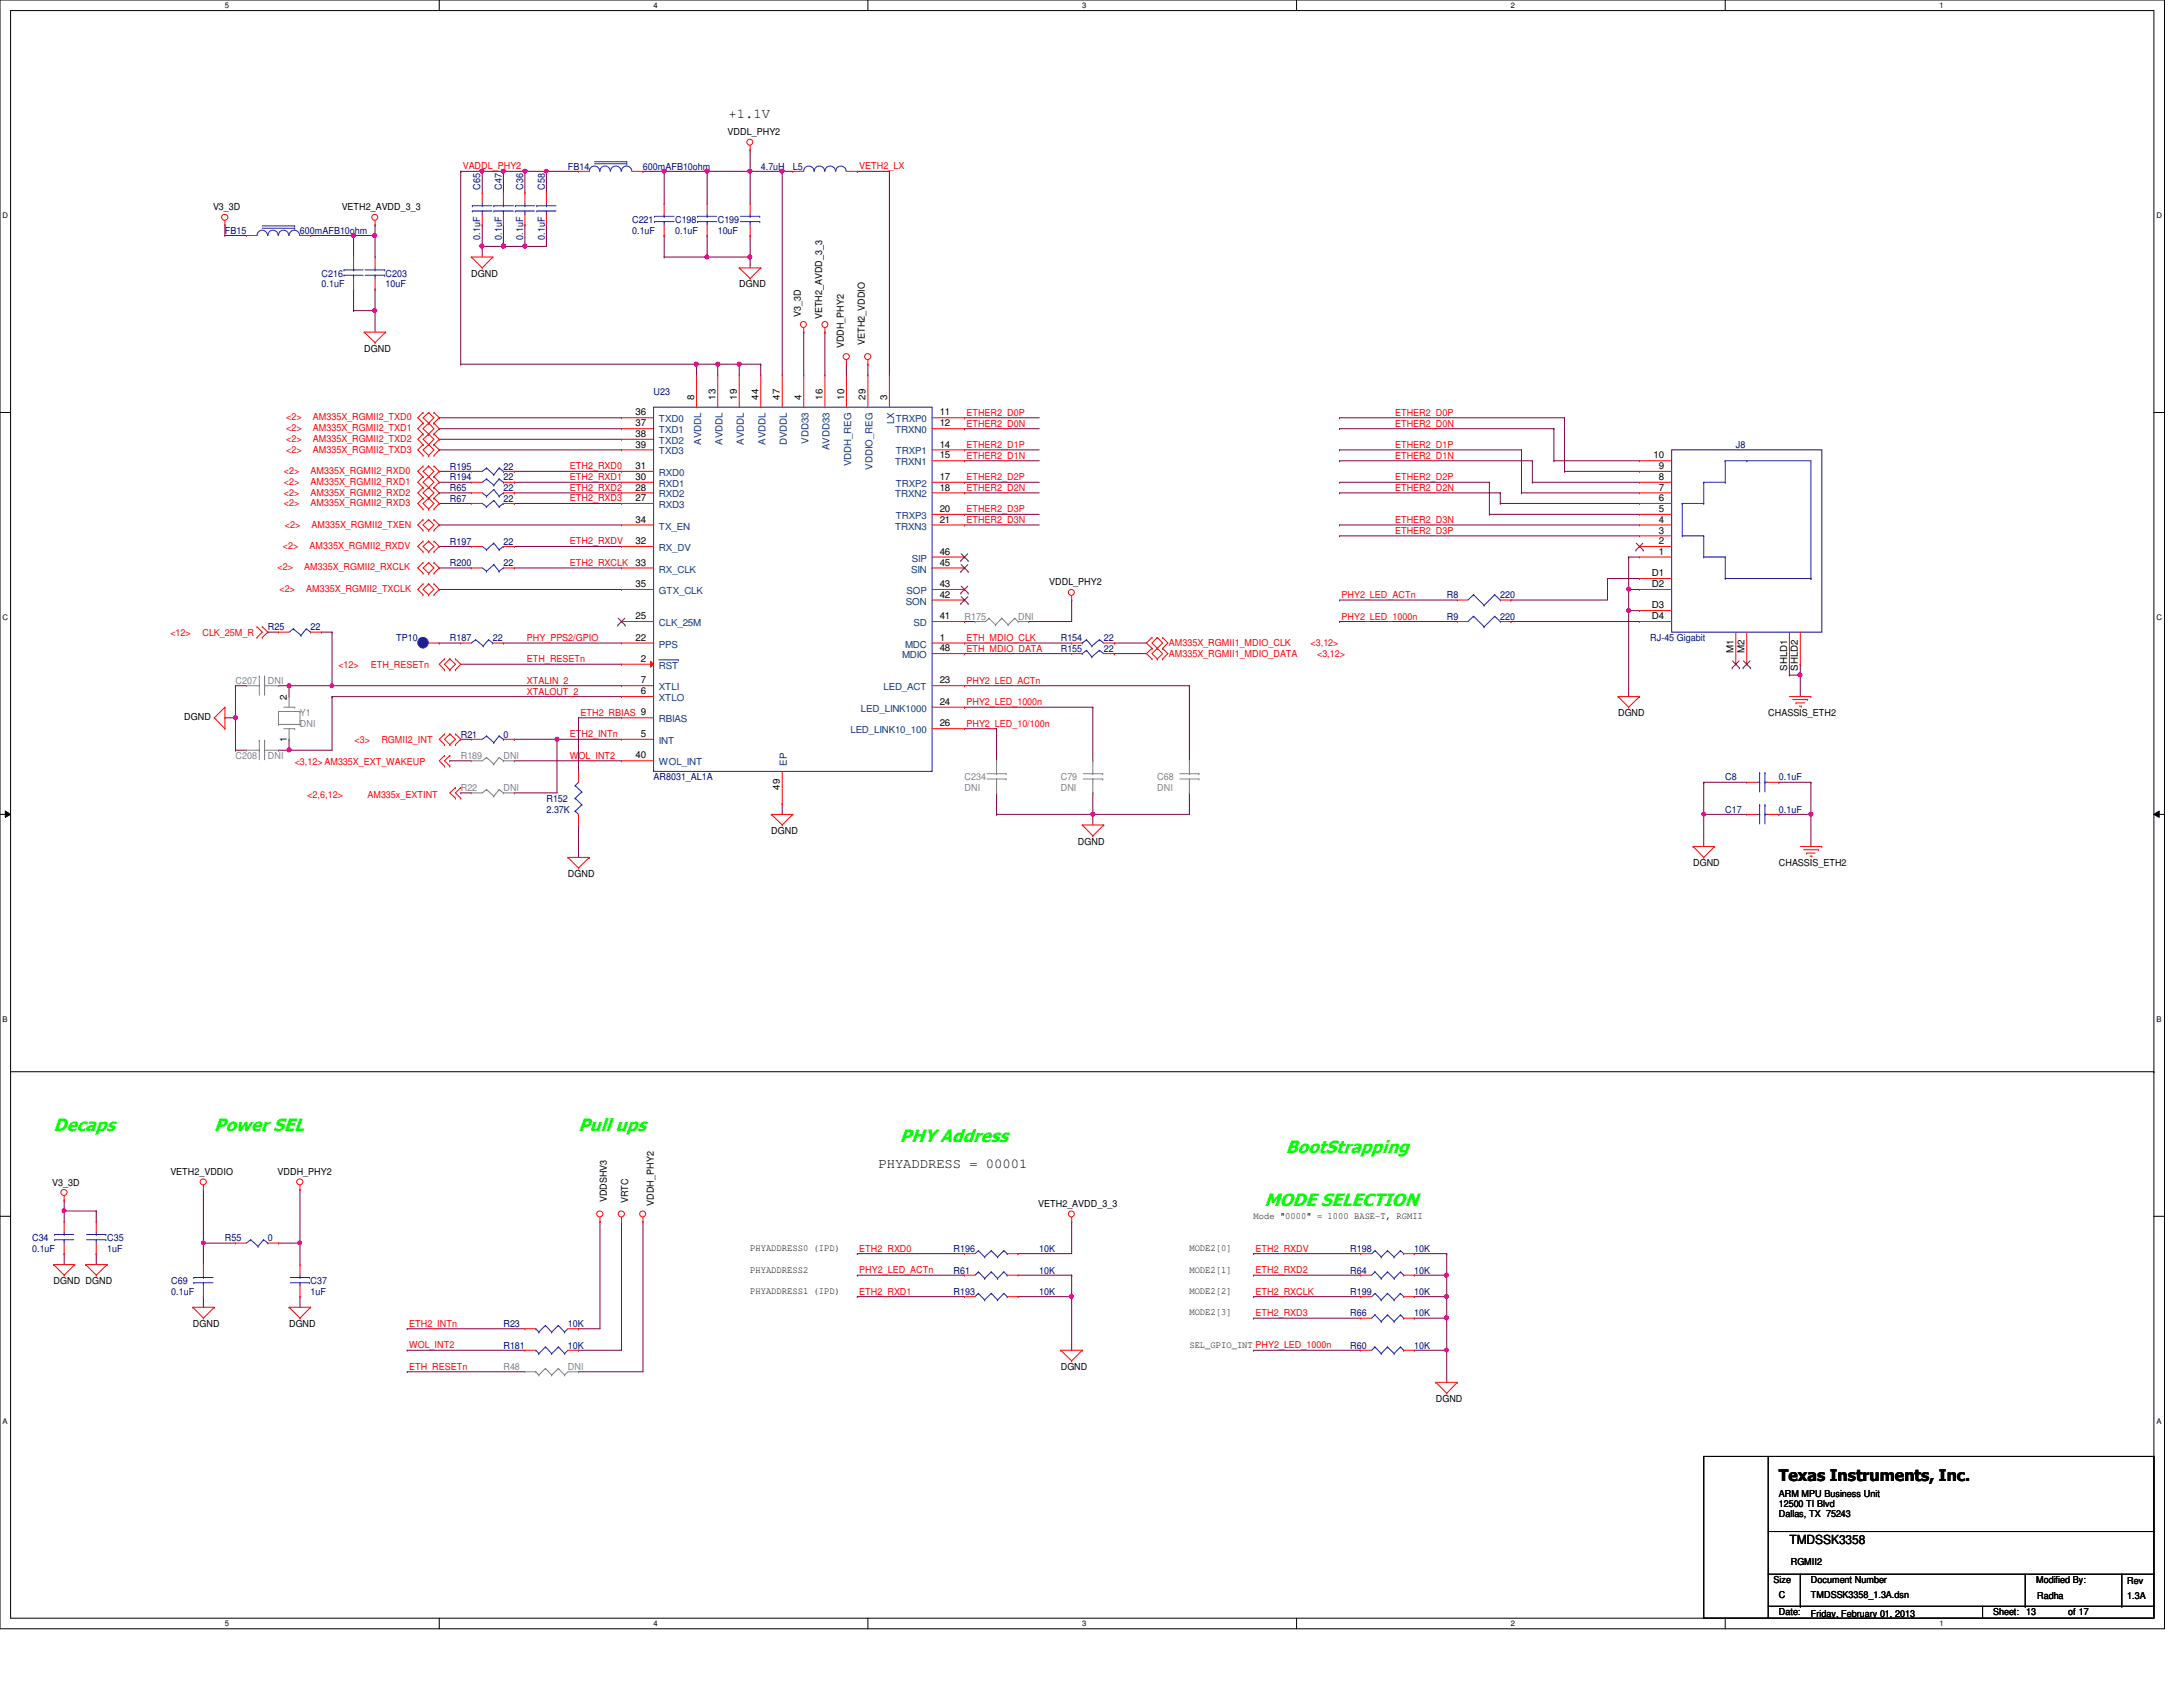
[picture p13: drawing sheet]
<svg xmlns="http://www.w3.org/2000/svg" width="279mm" height="216mm" viewBox="0 0 279 216" stroke-linecap="round" stroke-linejoin="round" font-family="sans-serif">
<defs><g id="words">
<g font-size="2.3" fill="#0f0">
<text x="6.9" y="144.8">Decaps</text>
<text x="27.4" y="144.8">Power SEL</text>
<text x="74" y="144.8">Pull ups</text>
<text x="115.2" y="146.2">PHY Address</text>
<text x="164.6" y="147.5">BootStrapping</text>
<text x="161.8" y="154.4">MODE SELECTION</text>
</g>
<text font-size="2" x="227.7" y="189.5">Texas Instruments, Inc.</text>
<g font-size="1.8">
<text x="93.3" y="15.1">+1.1V</text>
<text x="112.4" y="149.5">PHYADDRESS = 00001</text>
</g>
<text font-size="1.6" x="229" y="197.6">TMDSSK3358</text>
<g font-size="1.2">
<text x="93.1" y="17.3">VDDL_PHY2</text>
<text x="27.3" y="26.9">V3_3D</text>
<text x="43.7" y="26.9">VETH2_AVDD_3_3</text>
<text x="60.3" y="35.4">DGND</text>
<text x="94.6" y="36.8">DGND</text>
<text x="102.5" y="40.6" transform="rotate(-90 102.5 40.6)">V3_3D</text>
<text x="105.2" y="40.9" transform="rotate(-90 105.2 40.9)">VETH2_AVDD_3_3</text>
<text x="46.6" y="45">DGND</text>
<text x="108" y="44.6" transform="rotate(-90 108 44.6)">VDDH_PHY2</text>
<text x="110.7" y="44.2" transform="rotate(-90 110.7 44.2)">VETH2_VDDIO</text>
<text x="81.3" y="53.2">36</text>
<text x="88.9" y="51.1" transform="rotate(-90 88.9 51.1)">8</text>
<text x="91.6" y="51.1" transform="rotate(-90 91.6 51.1)">13</text>
<text x="94.3" y="51.1" transform="rotate(-90 94.3 51.1)">19</text>
<text x="97.1" y="51.1" transform="rotate(-90 97.1 51.1)">44</text>
<text x="99.8" y="51.1" transform="rotate(-90 99.8 51.1)">47</text>
<text x="102.6" y="51.1" transform="rotate(-90 102.6 51.1)">4</text>
<text x="105.3" y="51.1" transform="rotate(-90 105.3 51.1)">16</text>
<text x="108" y="51.1" transform="rotate(-90 108 51.1)">10</text>
<text x="110.8" y="51.1" transform="rotate(-90 110.8 51.1)">29</text>
<text x="113.5" y="51.1" transform="rotate(-90 113.5 51.1)">3</text>
<text x="120.3" y="53.2">11</text>
<text x="81.3" y="54.6">37</text>
<text x="81.3" y="55.9">38</text>
<text x="81.3" y="57.3">39</text>
<text x="120.3" y="54.6">12</text>
<text x="120.3" y="57.3">14</text>
<text x="120.3" y="58.7">15</text>
<text x="211.6" y="58.7">10</text>
<text x="81.3" y="64.1">27</text>
<text x="81.3" y="62.8">28</text>
<text x="81.3" y="61.4">30</text>
<text x="81.3" y="60">31</text>
<text x="120.3" y="61.4">17</text>
<text x="120.3" y="62.8">18</text>
<text x="120.3" y="65.5">20</text>
<text x="212.3" y="65.5">5</text>
<text x="212.3" y="64.1">6</text>
<text x="212.3" y="62.8">7</text>
<text x="212.3" y="61.4">8</text>
<text x="212.3" y="60">9</text>
<text x="81.3" y="69.6">32</text>
<text x="81.3" y="66.9">34</text>
<text x="120.3" y="71">46</text>
<text x="120.3" y="66.9">21</text>
<text x="212.3" y="71">1</text>
<text x="212.3" y="69.6">2</text>
<text x="212.3" y="68.3">3</text>
<text x="212.3" y="66.9">4</text>
<text x="81.3" y="72.4">33</text>
<text x="81.3" y="75.1">35</text>
<text x="120.3" y="72.4">45</text>
<text x="120.3" y="76.5">42</text>
<text x="120.3" y="75.1">43</text>
<text x="134.3" y="74.9">VDDL_PHY2</text>
<text x="211.4" y="73.7">D1</text>
<text x="211.4" y="75.1">D2</text>
<text x="211.4" y="77.9">D3</text>
<text x="81.3" y="79.2">25</text>
<text x="81.3" y="82">22</text>
<text x="120.3" y="79.2">41</text>
<text x="120.3" y="82">1</text>
<text x="120.3" y="83.4">48</text>
<text x="211.4" y="79.2">D4</text>
<text x="221.9" y="83.6" transform="rotate(-90 221.9 83.6)">M1</text>
<text x="223.3" y="83.6" transform="rotate(-90 223.3 83.6)">M2</text>
<text x="36.7" y="89.5" transform="rotate(-90 36.7 89.5)">2</text>
<text x="82" y="88.9">6</text>
<text x="82" y="87.5">7</text>
<text x="82" y="84.7">2</text>
<text x="120.3" y="87.5">23</text>
<text x="228.7" y="85.9" transform="rotate(-90 228.7 85.9)">SHLD1</text>
<text x="230.1" y="85.9" transform="rotate(-90 230.1 85.9)">SHLD2</text>
<text x="23.6" y="92.2">DGND</text>
<text x="36.7" y="94.9" transform="rotate(-90 36.7 94.9)">1</text>
<text x="82" y="94.3">5</text>
<text x="120.3" y="90.2">24</text>
<text x="120.3" y="93">26</text>
<text x="207.1" y="91.7">DGND</text>
<text x="226.3" y="91.7">CHASSIS_ETH2</text>
<text x="81.3" y="97.1">40</text>
<text x="99.8" y="101" transform="rotate(-90 99.8 101)">49</text>
<text x="98.7" y="106.7">DGND</text>
<text x="72.7" y="112.2">DGND</text>
<text x="138" y="108.1">DGND</text>
<text x="216.7" y="110.9">DGND</text>
<text x="227.7" y="110.9">CHASSIS_ETH2</text>
<text x="6.7" y="151.7">V3_3D</text>
<text x="21.8" y="150.4">VETH2_VDDIO</text>
<text x="35.5" y="150.4">VDDH_PHY2</text>
<text x="77.7" y="153.9" transform="rotate(-90 77.7 153.9)">VDDSHV3</text>
<text x="80.4" y="154" transform="rotate(-90 80.4 154)">VRTC</text>
<text x="83.7" y="154.3" transform="rotate(-90 83.7 154.3)">VDDH_PHY2</text>
<text x="132.9" y="154.5">VETH2_AVDD_3_3</text>
<text x="160.4" y="156">Mode &quot;0000&quot; = 1000 BASE-T, RGMII</text>
<text x="96" y="160.1">PHYADDRESS0 (IPD)</text>
<text x="152.2" y="160.1">MODE2[0]</text>
<text x="6.9" y="164.3">DGND DGND</text>
<text x="96" y="162.9">PHYADDRESS2</text>
<text x="96" y="165.6">PHYADDRESS1 (IPD)</text>
<text x="152.2" y="165.6">MODE2[2]</text>
<text x="152.2" y="162.9">MODE2[1]</text>
<text x="24.7" y="169.8">DGND</text>
<text x="37" y="169.8">DGND</text>
<text x="152.2" y="168.3">MODE2[3]</text>
<text x="152.2" y="172.5">SEL_GPIO_INT PHY2_LED_1000n</text>
<text x="135.8" y="175.3">DGND</text>
<text x="183.8" y="179.5">DGND</text>
<text x="227.7" y="191.6">ARM MPU Business Unit</text>
<text x="227.7" y="192.9">12500 TI Blvd</text>
<text x="227.7" y="194.2">Dallas, TX 75243</text>
<text x="227" y="202.6">Size</text>
<text x="229.2" y="200.3">RGMII2</text>
<text x="231.8" y="202.6">Document Number</text>
<text x="260.6" y="202.6">Modified By:</text>
<text x="272.2" y="202.7">Rev</text>
<text x="227.7" y="206.7">Date:</text>
<text x="227.7" y="204.6">C</text>
<text x="231.8" y="206.9">Friday, February 01, 2013</text>
<text x="231.8" y="204.6">TMDSSK3358_1.3A.dsn</text>
<text x="255.1" y="206.7">Sheet:</text>
<text x="259.3" y="206.7">13</text>
<text x="260.7" y="204.7">Radha</text>
<text x="264.7" y="206.7">of 17</text>
<text x="272.2" y="204.7">1.3A</text>
</g>
<g font-size="1.2" fill="#f00">
<text x="59.2" y="21.7">VADDL_PHY2</text>
<text x="110" y="21.7">VETH2_LX</text>
<text x="36.6" y="53.8">&lt;2&gt;</text>
<text x="40" y="53.8">AM335X_RGMII2_TXD0</text>
<text x="123.7" y="53.2">ETHER2_D0P</text>
<text x="178.6" y="53.2">ETHER2_D0P</text>
<text x="36.6" y="57.9">&lt;2&gt;</text>
<text x="36.6" y="56.6">&lt;2&gt;</text>
<text x="36.6" y="55.2">&lt;2&gt;</text>
<text x="40" y="57.9">AM335X_RGMII2_TXD3</text>
<text x="40" y="56.6">AM335X_RGMII2_TXD2</text>
<text x="40" y="55.2">AM335X_RGMII2_TXD1</text>
<text x="123.7" y="57.3">ETHER2_D1P</text>
<text x="123.7" y="58.7">ETHER2_D1N</text>
<text x="123.7" y="54.6">ETHER2_D0N</text>
<text x="178.6" y="54.6">ETHER2_D0N</text>
<text x="178.6" y="57.3">ETHER2_D1P</text>
<text x="178.6" y="58.7">ETHER2_D1N</text>
<text x="36.3" y="64.8">&lt;2&gt;</text>
<text x="36.3" y="63.4">&lt;2&gt;</text>
<text x="36.3" y="62">&lt;2&gt;</text>
<text x="36.3" y="60.7">&lt;2&gt;</text>
<text x="39.8" y="64.8">AM335X_RGMII2_RXD3</text>
<text x="39.8" y="63.4">AM335X_RGMII2_RXD2</text>
<text x="39.8" y="62">AM335X_RGMII2_RXD1</text>
<text x="39.8" y="60.7">AM335X_RGMII2_RXD0</text>
<text x="72.9" y="60.1">ETH2_RXD0</text>
<text x="72.9" y="61.5">ETH2_RXD1</text>
<text x="72.9" y="62.8">ETH2_RXD2</text>
<text x="72.9" y="64.2">ETH2_RXD3</text>
<text x="123.7" y="62.8">ETHER2_D2N</text>
<text x="123.7" y="65.6">ETHER2_D3P</text>
<text x="123.7" y="61.5">ETHER2_D2P</text>
<text x="178.6" y="62.8">ETHER2_D2N</text>
<text x="178.6" y="61.5">ETHER2_D2P</text>
<text x="36.2" y="70.3">&lt;2&gt;</text>
<text x="36.4" y="67.5">&lt;2&gt;</text>
<text x="39.6" y="70.3">AM335X_RGMII2_RXDV</text>
<text x="39.9" y="67.5">AM335X_RGMII2_TXEN</text>
<text x="72.9" y="69.7">ETH2_RXDV</text>
<text x="123.7" y="66.9">ETHER2_D3N</text>
<text x="178.6" y="66.9">ETHER2_D3N</text>
<text x="178.6" y="68.3">ETHER2_D3P</text>
<text x="35.5" y="73">&lt;2&gt;</text>
<text x="35.8" y="75.7">&lt;2&gt;</text>
<text x="38.9" y="73">AM335X_RGMII2_RXCLK</text>
<text x="39.2" y="75.7">AM335X_RGMII2_TXCLK</text>
<text x="72.9" y="72.4">ETH2_RXCLK</text>
<text x="171.7" y="76.5">PHY2_LED_ACTn</text>
<text x="21.8" y="81.4">&lt;12&gt;</text>
<text x="25.9" y="81.4">CLK_25M_R</text>
<text x="67.4" y="82">PHY_PPS2/GPIO</text>
<text x="123.7" y="82">ETH_MDIO_CLK</text>
<text x="123.7" y="83.4">ETH_MDIO_DATA</text>
<text x="149.6" y="82.7">AM335X_RGMII1_MDIO_CLK</text>
<text x="167.7" y="82.7">&lt;3,12&gt;</text>
<text x="171.7" y="79.3">PHY2_LED_1000n</text>
<text x="43.3" y="85.5">&lt;12&gt;</text>
<text x="47.5" y="85.5">ETH_RESETn</text>
<text x="67.4" y="88.9">XTALOUT_2</text>
<text x="67.4" y="84.8">ETH_RESETn</text>
<text x="67.4" y="87.5">XTALIN_2</text>
<text x="123.7" y="87.5">PHY2_LED_ACTn</text>
<text x="149.6" y="84.1">AM335X_RGMII1_MDIO_DATA</text>
<text x="168.6" y="84.1">&lt;3,12&gt;</text>
<text x="45.4" y="95.1">&lt;3&gt;</text>
<text x="48.8" y="95.1">RGMII2_INT</text>
<text x="72.9" y="94.4">ETH2_INTn</text>
<text x="74.3" y="91.6">ETH2_RBIAS 9</text>
<text x="123.7" y="93">PHY2_LED_10/100n</text>
<text x="123.7" y="90.3">PHY2_LED_1000n</text>
<text x="37.7" y="98">&lt;3,12&gt; AM335X_EXT_WAKEUP</text>
<text x="72.9" y="97.1">WOL_INT2</text>
<text x="39.3" y="102.1">&lt;2,6,12&gt;</text>
<text x="47" y="102.1">AM335x_EXTINT</text>
<text x="110" y="160.2">ETH2_RXD0</text>
<text x="160.7" y="160.2">ETH2_RXDV</text>
<text x="110" y="165.7">ETH2_RXD1</text>
<text x="110" y="162.9">PHY2_LED_ACTn</text>
<text x="160.7" y="165.7">ETH2_RXCLK</text>
<text x="160.7" y="162.9">ETH2_RXD2</text>
<text x="52.4" y="169.8">ETH2_INTn</text>
<text x="52.4" y="172.6">WOL_INT2</text>
<text x="160.7" y="168.4">ETH2_RXD3</text>
<text x="52.4" y="175.3">ETH_RESETn</text>
</g>
<g font-size="1.2" fill="#000080">
<text x="72.7" y="21.7">FB14</text>
<text x="82.3" y="21.7">600mAFB10ohm</text>
<text x="97.4" y="21.7">4.7uH</text>
<text x="101.5" y="21.7">L5</text>
<text x="28.8" y="29.9">FB15</text>
<text x="38.4" y="29.9">600mAFB10ohm</text>
<text x="61.5" y="24.3" transform="rotate(-90 61.5 24.3)">C65</text>
<text x="64.2" y="24.3" transform="rotate(-90 64.2 24.3)">C47</text>
<text x="67" y="24.3" transform="rotate(-90 67 24.3)">C36</text>
<text x="69.7" y="24.3" transform="rotate(-90 69.7 24.3)">C58</text>
<text x="80.9" y="28.6">C221</text>
<text x="80.9" y="29.9">0.1uF</text>
<text x="86.4" y="28.6">C198</text>
<text x="86.4" y="29.9">0.1uF</text>
<text x="91.9" y="28.6">C199</text>
<text x="91.9" y="29.9">10uF</text>
<text x="41.1" y="35.4">C216</text>
<text x="49.4" y="35.4">C203</text>
<text x="61.5" y="30.7" transform="rotate(-90 61.5 30.7)">0.1uF</text>
<text x="64.2" y="30.7" transform="rotate(-90 64.2 30.7)">0.1uF</text>
<text x="67" y="30.7" transform="rotate(-90 67 30.7)">0.1uF</text>
<text x="69.7" y="30.7" transform="rotate(-90 69.7 30.7)">0.1uF</text>
<text x="41.1" y="36.8">0.1uF</text>
<text x="49.4" y="36.8">10uF</text>
<text x="83.7" y="50.5">U23</text>
<text x="222.2" y="57.4">J8</text>
<text x="57.6" y="60.1">R195</text>
<text x="57.6" y="61.5">R194</text>
<text x="57.6" y="62.9">R65</text>
<text x="57.6" y="64.2">R67</text>
<text x="64.4" y="60.1">22</text>
<text x="64.4" y="61.5">22</text>
<text x="64.4" y="62.9">22</text>
<text x="64.4" y="64.2">22</text>
<text x="57.6" y="69.7">R197</text>
<text x="64.4" y="69.7">22</text>
<text x="57.6" y="72.4">R200</text>
<text x="64.4" y="72.4">22</text>
<text x="185.2" y="76.6">R8</text>
<text x="192" y="76.6">220</text>
<text x="34.3" y="80.7">R25</text>
<text x="39.8" y="80.7">22</text>
<text x="50.7" y="82">TP10</text>
<text x="57.6" y="82">R187</text>
<text x="63.1" y="82">22</text>
<text x="135.8" y="82">R154</text>
<text x="135.8" y="83.4">R155</text>
<text x="141.3" y="82">22</text>
<text x="141.3" y="83.4">22</text>
<text x="185.2" y="79.3">R9</text>
<text x="192" y="79.3">220</text>
<text x="211.2" y="82">RJ-45 Gigabit</text>
<text x="59" y="94.4">R21</text>
<text x="64.4" y="94.4">0</text>
<text x="83.7" y="99.9">AR8031_AL1A</text>
<text x="220.8" y="99.9">C8</text>
<text x="227.7" y="99.9">0.1uF</text>
<text x="69.9" y="102.6">R152</text>
<text x="69.9" y="104">2.37K</text>
<text x="220.8" y="104">C17</text>
<text x="227.7" y="104">0.1uF</text>
<text x="4.1" y="158.9">C34</text>
<text x="4.1" y="160.2">0.1uF</text>
<text x="13.7" y="158.9">C35</text>
<text x="13.7" y="160.2">1uF</text>
<text x="28.8" y="158.9">R55</text>
<text x="34.3" y="158.9">0</text>
<text x="122" y="160.2">R196</text>
<text x="133" y="160.2">10K</text>
<text x="172.8" y="160.2">R198</text>
<text x="181" y="160.2">10K</text>
<text x="21.9" y="164.3">C69</text>
<text x="21.9" y="165.7">0.1uF</text>
<text x="39.8" y="164.3">C37</text>
<text x="39.8" y="165.7">1uF</text>
<text x="122" y="165.7">R193</text>
<text x="122" y="163">R61</text>
<text x="133" y="163">10K</text>
<text x="133" y="165.7">10K</text>
<text x="172.8" y="163">R64</text>
<text x="172.8" y="165.7">R199</text>
<text x="181" y="163">10K</text>
<text x="181" y="165.7">10K</text>
<text x="64.4" y="172.6">R181</text>
<text x="64.4" y="169.8">R23</text>
<text x="72.7" y="172.6">10K</text>
<text x="72.7" y="169.8">10K</text>
<text x="172.8" y="168.4">R66</text>
<text x="172.8" y="172.6">R60</text>
<text x="181" y="168.4">10K</text>
<text x="181" y="172.6">10K</text>
</g>
<g font-size="1.2" fill="#004080">
<text x="84.3" y="54.1">TXD0</text>
<text x="84.3" y="55.5">TXD1</text>
<text x="84.3" y="56.8">TXD2</text>
<text x="84.3" y="58.2">TXD3</text>
<text x="89.7" y="56.9" transform="rotate(-90 89.7 56.9)">AVDDL</text>
<text x="92.5" y="56.9" transform="rotate(-90 92.5 56.9)">AVDDL</text>
<text x="95.2" y="56.9" transform="rotate(-90 95.2 56.9)">AVDDL</text>
<text x="98" y="56.9" transform="rotate(-90 98 56.9)">AVDDL</text>
<text x="100.7" y="57" transform="rotate(-90 100.7 57)">DVDDL</text>
<text x="103.5" y="56.8" transform="rotate(-90 103.5 56.8)">VDD33</text>
<text x="106.2" y="57.6" transform="rotate(-90 106.2 57.6)">AVDD33</text>
<text x="108.9" y="59.7" transform="rotate(-90 108.9 59.7)">VDDH_REG</text>
<text x="114.4" y="54.3" transform="rotate(-90 114.4 54.3)">LX</text>
<text x="114.6" y="55.5">TRXN0</text>
<text x="114.6" y="59.6">TRXN1</text>
<text x="114.6" y="54.1">TRXP0</text>
<text x="114.6" y="58.2">TRXP1</text>
<text x="84.3" y="65">RXD3</text>
<text x="84.3" y="63.7">RXD2</text>
<text x="84.3" y="62.3">RXD1</text>
<text x="84.3" y="60.9">RXD0</text>
<text x="111.7" y="60.1" transform="rotate(-90 111.7 60.1)">VDDIO_REG</text>
<text x="114.6" y="63.7">TRXN2</text>
<text x="114.6" y="62.3">TRXP2</text>
<text x="84.3" y="70.5">RX_DV</text>
<text x="84.3" y="67.8">TX_EN</text>
<text x="114.6" y="67.8">TRXN3</text>
<text x="114.6" y="66.4">TRXP3</text>
<text x="116.7" y="71.9">SIP</text>
<text x="84.3" y="73.3">RX_CLK</text>
<text x="84.3" y="76">GTX_CLK</text>
<text x="116" y="77.4">SON</text>
<text x="116" y="76">SOP</text>
<text x="116.6" y="73.3">SIN</text>
<text x="84.3" y="80.1">CLK_25M</text>
<text x="84.3" y="82.9">PPS</text>
<text x="115.9" y="82.9">MDC</text>
<text x="116.9" y="80.1">SD</text>
<text x="84.3" y="89.7">XTLO</text>
<text x="84.3" y="88.3">XTLI</text>
<text x="84.3" y="85.6">RST</text>
<text x="113.1" y="88.3">LED_ACT</text>
<text x="115.5" y="84.2">MDIO</text>
<text x="84.3" y="95.2">INT</text>
<text x="84.3" y="92.5">RBIAS</text>
<text x="108.8" y="93.9">LED_LINK10_100</text>
<text x="110.2" y="91.1">LED_LINK1000</text>
<text x="84.3" y="98">WOL_INT</text>
<text x="100.7" y="98" transform="rotate(-90 100.7 98)">EP</text>
</g>
<g font-size="1.2" fill="#808080">
<text x="123.4" y="79.3">R175</text>
<text x="130.3" y="79.3">DNI</text>
<text x="30.1" y="87.5">C207</text>
<text x="34.3" y="87.5">DNI</text>
<text x="38.4" y="91.7">Y1</text>
<text x="38.4" y="93">DNI</text>
<text x="30.1" y="97.2">C208</text>
<text x="34.3" y="97.2">DNI</text>
<text x="59" y="101.3">R22</text>
<text x="59" y="97.2">R189</text>
<text x="64.4" y="97.2">DNI</text>
<text x="64.4" y="101.3">DNI</text>
<text x="123.4" y="99.9">C234</text>
<text x="123.4" y="101.3">DNI</text>
<text x="135.8" y="99.9">C79</text>
<text x="135.8" y="101.3">DNI</text>
<text x="148.1" y="99.9">C68</text>
<text x="148.1" y="101.3">DNI</text>
<text x="64.4" y="175.3">R48</text>
<text x="72.7" y="175.3">DNI</text>
</g>
<g font-size="1">
<text x="28.8" y="1">5</text>
<text x="83.7" y="1">4</text>
<text x="138.5" y="1">3</text>
<text x="193.4" y="1">2</text>
<text x="248.2" y="1">1</text>
<text x=".3" y="27.9">D</text>
<text x="276" y="27.9">D</text>
<text x=".3" y="79.4">C</text>
<text x="276" y="79.4">C</text>
<text x=".3" y="130.8">B</text>
<text x="276" y="130.8">B</text>
<text x=".3" y="182.2">A</text>
<text x="276" y="182.2">A</text>
<text x="28.8" y="208.1">5</text>
<text x="83.7" y="208.1">4</text>
<text x="138.5" y="208.1">3</text>
<text x="193.4" y="208.1">2</text>
<text x="248.2" y="208.1">1</text>
</g>
</g></defs>
<path d="M0 0h277v208.4h-277zM1.4 1.4h274.3v205.7h-274.3z" fill="none" stroke="#000" stroke-width=".13"/>
<g fill="#fff">
<path d="M28.8 .1h.5v1.1h-.5z"/>
<path d="M28.8 207.2h.5v1.1h-.5z"/>
</g>
<path d="M56.2 0v1.4M56.2 207.1v1.3" fill="none" stroke="#000" stroke-width=".13"/>
<g fill="#fff">
<path d="M83.7 .1h.5v1.1h-.5z"/>
<path d="M83.7 207.2h.5v1.1h-.5z"/>
</g>
<path d="M111.1 0v1.4M111.1 207.1v1.3" fill="none" stroke="#000" stroke-width=".13"/>
<g fill="#fff">
<path d="M138.5 .1h.6v1.1h-.6z"/>
<path d="M138.5 207.2h.6v1.1h-.6z"/>
</g>
<path d="M165.9 0v1.4M165.9 207.1v1.3" fill="none" stroke="#000" stroke-width=".13"/>
<g fill="#fff">
<path d="M193.4 .1h.5v1.1h-.5z"/>
<path d="M193.4 207.2h.5v1.1h-.5z"/>
</g>
<path d="M220.8 0v1.4M220.8 207.1v1.3" fill="none" stroke="#000" stroke-width=".13"/>
<g fill="#fff">
<path d="M248.2 .1h.6v1.1h-.6z"/>
<path d="M248.2 207.2h.6v1.1h-.6z"/>
<path d="M.3 27.1h.8v1.1h-.8z"/>
<path d="M276 27.1h.7v1.1h-.7z"/>
<path d="M.3 78.5h.8v1.1h-.8z"/>
<path d="M276 78.5h.7v1.1h-.7z"/>
</g>
<path d="M0 52.8h1.4M275.7 52.8h1.3" fill="none" stroke="#000" stroke-width=".13"/>
<g fill="#fff">
<path d="M.3 129.9h.7v1.1h-.7z"/>
<path d="M276 129.9h.6v1.1h-.6z"/>
</g>
<path d="M0 104.2h1.4M.7 103.8l.7 .4-.7 .4zM275.7 104.2l.7-.4v.8zM275.7 104.2h1.3" fill="none" stroke="#000" stroke-width=".13"/>
<path d="M.7 103.8l.7 .4-.7 .4zM275.7 104.2l.7-.4v.8z" fill="#000"/>
<g fill="#fff">
<path d="M.3 181.4h.7v1.1h-.7z"/>
<path d="M276 181.4h.6v1.1h-.6z"/>
</g>
<path d="M1.4 137.2h274.3M275.7 137.2h.1M0 155.7h1.4M275.7 155.7h1.3" fill="none" stroke="#000" stroke-width=".13"/>
<path d="M123.4 57.6h.1M123.4 59h.1M123.4 57.6h9.6M123.4 59h9.6M37 96h.1M37 96h5.5" fill="none" stroke="#800040" stroke-width=".13"/>
<circle cx="37" cy="96" r=".26" fill="#f0f"/>
<circle cx="37" cy="96" r=".26" fill="none" stroke="#f0f" stroke-width=".13"/>
<path d="M64.4 21.9h.1M64.4 21.9h2.8" fill="none" stroke="#800040" stroke-width=".13"/>
<circle cx="67.2" cy="21.9" r=".25" fill="#f0f"/>
<circle cx="67.2" cy="21.9" r=".25" fill="none" stroke="#f0f" stroke-width=".13"/>
<path d="M67.2 31.5h.1M67.2 31.5h2.7" fill="none" stroke="#800040" stroke-width=".13"/>
<circle cx="67.2" cy="31.5" r=".26" fill="#f0f"/>
<circle cx="67.2" cy="31.5" r=".26" fill="none" stroke="#f0f" stroke-width=".13"/>
<path d="M85 21.9h.1M85 21.9h5.5" fill="none" stroke="#800040" stroke-width=".13"/>
<path d="M90.3 21.7h.3l.1 .2-.1 .2h-.1h-.2z" fill-rule="evenodd" fill="#f0f"/>
<path d="M90.3 21.7h.3l.1 .2-.1 .2h-.1h-.2z" fill="none" stroke="#f0f" stroke-width=".13"/>
<circle cx="85" cy="21.9" r=".25" fill="#f0f"/>
<circle cx="85" cy="21.9" r=".25" fill="none" stroke="#f0f" stroke-width=".13"/>
<path d="M28.8 28.8h.1M28.8 28.8v1.3M89.2 46.6h.1M89.2 46.6h2.7M91.9 46.6h.1M91.9 46.6v1.4" fill="none" stroke="#800040" stroke-width=".13"/>
<circle cx="89.1" cy="46.6" r=".26" fill="#f0f"/>
<circle cx="89.1" cy="46.6" r=".26" fill="none" stroke="#f0f" stroke-width=".13"/>
<path d="M45.3 39.8h.1M45.3 39.8h2.7M48 39.8h.1M48 39.8v2.7M67.2 21.9h.1M67.2 21.9v2.8" fill="none" stroke="#800040" stroke-width=".13"/>
<circle cx="48" cy="39.8" r=".26" fill="#f0f"/>
<circle cx="48" cy="39.8" r=".26" fill="none" stroke="#f0f" stroke-width=".13"/>
<path d="M61.7 21.9h.1M61.7 21.9v2.8" fill="none" stroke="#800040" stroke-width=".13"/>
<circle cx="61.7" cy="21.9" r=".25" fill="#f0f"/>
<circle cx="61.7" cy="21.9" r=".25" fill="none" stroke="#f0f" stroke-width=".13"/>
<path d="M61.7 21.9h.1M61.7 21.9h2.7" fill="none" stroke="#800040" stroke-width=".13"/>
<circle cx="64.4" cy="21.9" r=".25" fill="#f0f"/>
<circle cx="64.4" cy="21.9" r=".25" fill="none" stroke="#f0f" stroke-width=".13"/>
<path d="M64.4 28.8h.1M64.4 28.8v2.7M100.1 21.9h.1M100.1 21.9v26.1" fill="none" stroke="#800040" stroke-width=".13"/>
<circle cx="100.1" cy="21.9" r=".25" fill="#f0f"/>
<circle cx="100.1" cy="21.9" r=".25" fill="none" stroke="#f0f" stroke-width=".13"/>
<path d="M91.9 46.6h.1M91.9 46.6h2.7M56.2 75.4h.1M56.2 75.4h23.3" fill="none" stroke="#800040" stroke-width=".13"/>
<circle cx="94.6" cy="46.6" r=".26" fill="#f0f"/>
<circle cx="94.6" cy="46.6" r=".26" fill="none" stroke="#f0f" stroke-width=".13"/>
<circle cx="91.9" cy="46.6" r=".26" fill="#f0f"/>
<circle cx="91.9" cy="46.6" r=".26" fill="none" stroke="#f0f" stroke-width=".13"/>
<g fill="none" stroke="#800040" stroke-width=".13">
<path d="M45.3 30.1h.1M45.3 30.1h2.7M61.7 31.5h.1M61.7 31.5v1.4M69.9 21.9h.1M69.9 21.9v2.8M85 30.1h.1M85 30.1v2.8M94.6 46.6h.1M94.6 46.6v1.4M102.9 42.5h.1M102.9 42.5v5.5"/>
<path d="M100.1 102.9h.1M100.1 102.9v1.3"/>
</g>
<circle cx="48" cy="30.1" r=".26" fill="#f0f"/>
<circle cx="48" cy="30.1" r=".26" fill="none" stroke="#f0f" stroke-width=".13"/>
<g fill="none" stroke="#800040" stroke-width=".13">
<path d="M48 28.8h.1M48 28.8v1.3M69.9 21.9h.1M69.9 21.9h4.1M100.1 21.9h.1M100.1 21.9h1.4M94.6 46.6h.1M94.6 46.6h2.8M97.4 46.6h.1M97.4 46.6v1.4M65.8 97.4h.1M65.8 97.4h13.7"/>
<path d="M74 105.6h.1M74 105.6v4.1"/>
</g>
<circle cx="100.1" cy="21.9" r=".25" fill="#f0f"/>
<circle cx="100.1" cy="21.9" r=".25" fill="none" stroke="#f0f" stroke-width=".13"/>
<g fill="none" stroke="#800040" stroke-width=".13">
<path d="M45.3 30.1h.1M45.3 30.1v2.8M123.4 53.5h.1M123.4 54.9h.1M123.4 53.5h9.6M123.4 54.9h9.6M123.4 63.1h.1M123.4 65.8h.1M123.4 67.2h.1M123.4 61.7h.1M123.4 63.1h9.6M123.4 65.8h9.6"/>
<path d="M123.4 67.2h9.6M123.4 61.7h9.6"/>
</g>
<circle cx="45.2" cy="30.1" r=".26" fill="#f0f"/>
<circle cx="45.2" cy="30.1" r=".26" fill="none" stroke="#f0f" stroke-width=".13"/>
<path d="M61.7 28.8h.1M61.7 28.8v2.7M108.3 46.6h.1M108.3 46.6v1.4M71.3 94.6h.1M71.3 94.6h8.2" fill="none" stroke="#800040" stroke-width=".13"/>
<circle cx="71.3" cy="94.6" r=".26" fill="#f0f"/>
<circle cx="71.3" cy="94.6" r=".26" fill="none" stroke="#f0f" stroke-width=".13"/>
<path d="M90.5 21.9h.1M90.5 21.9v4.1M131.7 79.5h.1M131.7 79.5h5.5M56.2 82.3h.1M56.2 82.3h2.8M64.4 82.3h.1M64.4 82.3h15.1" fill="none" stroke="#800040" stroke-width=".13"/>
<path d="M90.3 21.7h.3l.1 .2-.1 .2h-.1h-.2z" fill-rule="evenodd" fill="#f0f"/>
<path d="M90.3 21.7h.3l.1 .2-.1 .2h-.1h-.2z" fill="none" stroke="#f0f" stroke-width=".13"/>
<g fill="none" stroke="#800040" stroke-width=".13">
<path d="M48 30.1h.1M48 30.1v2.8M61.7 31.5h.1M61.7 31.5h2.7M109.7 21.9h.1M109.7 21.9h4.1M113.8 21.9h.1M113.8 21.9v26.1M105.6 42.5h.1M105.6 42.5v5.5M111.1 46.6h.1M111.1 46.6v1.4"/>
<path d="M65.8 72.7h.1M65.8 72.7h13.7M74 91.9h.1M74 91.9h5.5"/>
</g>
<circle cx="64.4" cy="31.5" r=".26" fill="#f0f"/>
<circle cx="64.4" cy="31.5" r=".26" fill="none" stroke="#f0f" stroke-width=".13"/>
<circle cx="61.7" cy="31.5" r=".26" fill="#f0f"/>
<circle cx="61.7" cy="31.5" r=".26" fill="none" stroke="#f0f" stroke-width=".13"/>
<path d="M69.9 28.8h.1M69.9 28.8v2.7M30.1 87.8h.1M30.1 87.8v4.1M30.1 87.8h1.4M37 87.8h.1M37 87.8v1.4" fill="none" stroke="#800040" stroke-width=".13"/>
<circle cx="37" cy="87.8" r=".26" fill="#f0f"/>
<circle cx="37" cy="87.8" r=".26" fill="none" stroke="#f0f" stroke-width=".13"/>
<g fill="none" stroke="#800040" stroke-width=".13">
<path d="M28.8 30.1h.1M28.8 30.1h2.7M96 32.9h.1M96 32.9v1.4M123.4 79.5h.1M123.4 79.5h1.4M30.1 96h.1M30.1 96h1.4M42.5 89.2h.1M42.5 89.2v6.8M42.5 89.2h37M59 85h20.5"/>
<path d="M79.5 85h.1"/>
</g>
<circle cx="96" cy="32.9" r=".26" fill="#f0f"/>
<circle cx="96" cy="32.9" r=".26" fill="none" stroke="#f0f" stroke-width=".13"/>
<path d="M59 21.9h.1M59 21.9v24.7M59 21.9h2.7M64.4 21.9h.1M64.4 21.9v2.8" fill="none" stroke="#800040" stroke-width=".13"/>
<circle cx="64.4" cy="21.9" r=".25" fill="#f0f"/>
<circle cx="64.4" cy="21.9" r=".25" fill="none" stroke="#f0f" stroke-width=".13"/>
<g fill="none" stroke="#800040" stroke-width=".13">
<path d="M45.3 37h.1M45.3 37v2.8M67.2 28.8h.1M67.2 21.9h.1M67.2 28.8v2.7M67.2 21.9h2.7M85 21.9h.1M85 21.9v4.1M65.8 69.9h.1M65.8 60.3h.1M65.8 61.7h.1M65.8 63.1h.1"/>
<path d="M65.8 64.4h.1M65.8 69.9h13.7M65.8 60.3h13.7M65.8 61.7h13.7M65.8 63.1h13.7M65.8 64.4h13.7M37 94.6h.1M37 94.6v1.4M74 91.9h.1M74 91.9v6.8"/>
</g>
<path d="M69.7 21.7h.4v.2v.2h-.2h-.2z" fill-rule="evenodd" fill="#f0f"/>
<path d="M69.7 21.7h.4v.2v.2h-.2h-.2z" fill="none" stroke="#f0f" stroke-width=".13"/>
<circle cx="67.2" cy="21.9" r=".25" fill="#f0f"/>
<circle cx="67.2" cy="21.9" r=".25" fill="none" stroke="#f0f" stroke-width=".13"/>
<path d="M96 19.2h.1M96 19.2v2.7M82.3 21.9h.1M82.3 21.9h2.7M56.2 67.2h.1M56.2 67.2h23.3" fill="none" stroke="#800040" stroke-width=".13"/>
<circle cx="96" cy="21.9" r=".25" fill="#f0f"/>
<circle cx="96" cy="21.9" r=".25" fill="none" stroke="#f0f" stroke-width=".13"/>
<path d="M96 21.9h.1M96 21.9v4.1M137.2 76.8h.1M137.2 76.8v2.7M57.6 97.4h.1M57.6 97.4h2.7M59 94.6h.1M59 94.6h1.3" fill="none" stroke="#800040" stroke-width=".13"/>
<circle cx="96" cy="21.9" r=".25" fill="#f0f"/>
<circle cx="96" cy="21.9" r=".25" fill="none" stroke="#f0f" stroke-width=".13"/>
<path d="M42.5 87.8h.1M42.5 87.8h37" fill="none" stroke="#800040" stroke-width=".13"/>
<path d="M42.3 87.6l.2-.1 .2 .1-.1 .3-.1 .1-.2-.1z" fill-rule="evenodd" fill="#f0f"/>
<path d="M42.3 87.6l.2-.1 .2 .1-.1 .3-.1 .1-.2-.1z" fill="none" stroke="#f0f" stroke-width=".13"/>
<path d="M142.6 82.3h.1M142.6 83.7h.1M142.6 82.3h4.1M142.6 83.7h4.1M59 101.5h.1M59 101.5h1.3M65.8 101.5h.1M65.8 101.5h5.5M185.2 163.2h.1M185.2 163.2v2.7" fill="none" stroke="#800040" stroke-width=".13"/>
<circle cx="185.1" cy="163.2" r=".26" fill="#f0f"/>
<circle cx="185.1" cy="163.2" r=".26" fill="none" stroke="#f0f" stroke-width=".13"/>
<path d="M160.4 160.4h.1M160.4 165.9h.1M160.4 168.7h.1M160.4 163.2h.1M160.4 160.4h13.8M160.4 165.9h13.8M160.4 168.7h13.8M160.4 163.2h13.8M185.2 160.4h.1M185.2 165.9h.1M185.2 160.4v2.8M185.2 165.9v2.8" fill="none" stroke="#800040" stroke-width=".13"/>
<circle cx="185.1" cy="165.9" r=".25" fill="#f0f"/>
<circle cx="185.1" cy="165.9" r=".25" fill="none" stroke="#f0f" stroke-width=".13"/>
<path d="M181 172.8h.1M181 172.8h4.2" fill="none" stroke="#800040" stroke-width=".13"/>
<circle cx="185.1" cy="172.8" r=".25" fill="#f0f"/>
<circle cx="185.1" cy="172.8" r=".25" fill="none" stroke="#f0f" stroke-width=".13"/>
<path d="M185.2 168.7h.1M185.2 168.7v4.1" fill="none" stroke="#800040" stroke-width=".13"/>
<circle cx="185.1" cy="168.7" r=".26" fill="#f0f"/>
<circle cx="185.1" cy="168.7" r=".26" fill="none" stroke="#f0f" stroke-width=".13"/>
<g fill="none" stroke="#800040" stroke-width=".13">
<path d="M26 159.1h.1M26 159.1v2.7M26 165.9h.1M26 165.9v1.4M160.4 172.8h.1M160.4 172.8h13.8M181 160.4h.1M181 163.2h.1M181 165.9h.1M181 168.7h.1M181 160.4h4.2M181 163.2h4.2"/>
<path d="M181 165.9h4.2M181 168.7h4.2"/>
</g>
<circle cx="26" cy="159.1" r=".25" fill="#f0f"/>
<circle cx="26" cy="159.1" r=".25" fill="none" stroke="#f0f" stroke-width=".13"/>
<path d="M38.4 159.1h.1M38.4 159.1v2.7M38.4 165.9h.1M38.4 165.9v1.4" fill="none" stroke="#800040" stroke-width=".13"/>
<circle cx="38.4" cy="159.1" r=".25" fill="#f0f"/>
<circle cx="38.4" cy="159.1" r=".25" fill="none" stroke="#f0f" stroke-width=".13"/>
<path d="M8.2 155h.1M8.2 155h4.1M26 159.1h.1M26 152.2h.1M26 159.1h4.1M26 152.2v6.9M35.6 159.1h.1M38.4 152.2h.1M38.4 152.2v6.9h-2.8M12.3 160.4h.1M12.3 160.4v1.4" fill="none" stroke="#800040" stroke-width=".13"/>
<path d="M8 154.7h.2l.2 .1-.1 .3-.1 .1-.2-.1z" fill-rule="evenodd" fill="#f0f"/>
<path d="M8 154.7h.2l.2 .1-.1 .3-.1 .1-.2-.1z" fill="none" stroke="#f0f" stroke-width=".13"/>
<path d="M139.9 104.2h.1M139.9 104.2v1.4M152.2 101.5h.1M152.2 101.5v2.7M8.2 155h.1M8.2 153.6h.1M8.2 153.6v2.7M12.3 155h.1M12.3 155v1.3M8.2 160.4h.1M8.2 160.4v1.4" fill="none" stroke="#800040" stroke-width=".13"/>
<circle cx="139.9" cy="104.2" r=".25" fill="#f0f"/>
<circle cx="139.9" cy="104.2" r=".25" fill="none" stroke="#f0f" stroke-width=".13"/>
<path d="M139.9 104.2h.1M139.9 104.2h12.3" fill="none" stroke="#800040" stroke-width=".13"/>
<circle cx="139.9" cy="104.2" r=".25" fill="#f0f"/>
<circle cx="139.9" cy="104.2" r=".25" fill="none" stroke="#f0f" stroke-width=".13"/>
<g fill="none" stroke="#800040" stroke-width=".13">
<path d="M56.2 53.5h.1M56.2 57.6h.1M56.2 56.2h.1M56.2 54.9h.1M56.2 53.5h23.3M56.2 57.6h23.3M56.2 56.2h23.3M56.2 54.9h23.3M56.2 64.4h.1M56.2 63.1h.1M56.2 61.7h.1M56.2 60.3h.1"/>
<path d="M56.2 69.9h.1M56.2 64.4h4.1M56.2 63.1h4.1M56.2 61.7h4.1M56.2 60.3h4.1M56.2 69.9h4.1M28.8 91.9h.1M28.8 91.9h1.3M65.8 94.6h.1M65.8 94.6h5.5M71.3 94.6h.1M71.3 94.6v6.9"/>
<path d="M123.4 93.3h.1M123.4 90.5h.1M123.4 87.8h.1M123.4 93.3h4.2M123.4 90.5h16.5M123.4 87.8h28.8M127.6 93.3h.1M127.6 93.3v4.1M139.9 90.5h.1M139.9 90.5v6.9M152.2 87.8h.1M152.2 87.8v9.6"/>
<path d="M127.6 101.5h.1M127.6 101.5v2.7M139.9 101.5h.1M139.9 101.5v2.7M76.8 156.3h.1M76.8 156.3v13.8h-2.8M79.5 156.3h.1M79.5 156.3v16.5h-5.5M82.3 156.3h.1M82.3 156.3v19.3h-8.3M52.1 170.1h.1M52.1 172.8h.1"/>
<path d="M52.1 175.6h.1M52.1 170.1h15.1M52.1 172.8h15.1M52.1 175.6h15.1M74 170.1h.1M74 172.8h.1M74 175.6h.1"/>
</g>
<circle cx="30.1" cy="91.9" r=".26" fill="#f0f"/>
<circle cx="30.1" cy="91.9" r=".26" fill="none" stroke="#f0f" stroke-width=".13"/>
<g fill="none" stroke="#800040" stroke-width=".13">
<path d="M39.8 30.1h.1M39.8 30.1h5.5M48 37h.1M48 37v2.8M85 32.9h.1M90.5 30.1h.1M90.5 30.1v2.8h-5.5M96 30.1h.1M96 30.1v2.8M59 46.6h.1M59 46.6h30.2M89.2 46.6h.1"/>
<path d="M89.2 46.6v1.4M56.2 72.7h.1M56.2 72.7h4.1M30.1 91.9h.1M30.1 91.9v4.1M34.3 80.9h.1M34.3 80.9h1.3M35.6 96h.1M35.6 87.8h.1M35.6 96h1.4M35.6 87.8h1.4M41.1 80.9h.1"/>
<path d="M41.1 80.9h1.4M42.5 80.9h.1M42.5 80.9v6.9M109.7 165.9h.1M109.7 165.9h13.7M130.3 165.9h6.9M130.3 163.2h6.9M137.2 165.9h.1M137.2 163.2h.1M137.2 163.2v9.6"/>
</g>
<circle cx="137.1" cy="165.9" r=".25" fill="#f0f"/>
<circle cx="137.1" cy="165.9" r=".25" fill="none" stroke="#f0f" stroke-width=".13"/>
<g fill="none" stroke="#800040" stroke-width=".13">
<path d="M64.4 31.5h.1M64.4 31.5h2.8M37 87.8h.1M37 87.8h5.5M123.4 82.3h.1M123.4 83.7h.1M123.4 82.3h13.8M123.4 83.7h13.8M137.2 156.3h.1M137.2 156.3v4.1h-6.9M109.7 163.2h.1M109.7 160.4h.1"/>
<path d="M109.7 160.4h13.7M109.7 163.2h13.7M130.3 160.4h.1M185.2 172.8h.1M185.2 172.8v4.1"/>
</g>
<circle cx="64.4" cy="31.5" r=".26" fill="#f0f"/>
<circle cx="64.4" cy="31.5" r=".26" fill="none" stroke="#f0f" stroke-width=".13"/>
<path d="M218.1 104.2h.1M218.1 104.2v4.1M227.7 100.1h.1M227.7 100.1h4.1" fill="none" stroke="#800040" stroke-width=".13"/>
<circle cx="218.1" cy="104.2" r=".25" fill="#f0f"/>
<circle cx="218.1" cy="104.2" r=".25" fill="none" stroke="#f0f" stroke-width=".13"/>
<path d="M218.1 100.1h.1M218.1 104.2h.1M218.1 100.1h5.5M218.1 104.2h5.5M218.1 100.1v4.1M227.7 104.2h.1M231.8 100.1h.1M231.8 100.1v4.1h-4.1" fill="none" stroke="#800040" stroke-width=".13"/>
<circle cx="231.8" cy="104.2" r=".25" fill="#f0f"/>
<circle cx="231.8" cy="104.2" r=".25" fill="none" stroke="#f0f" stroke-width=".13"/>
<g fill="none" stroke="#800040" stroke-width=".13">
<path d="M171.4 53.5h.1M171.4 54.9h.1M171.4 53.5h28.8M171.4 54.9h27.5M194.7 57.6h.1M194.7 57.6v5.5M196.1 59h.1M196.1 59v2.7M198.9 54.9h.1M198.9 59h.1M198.9 54.9v4.1M198.9 59h10.9"/>
<path d="M200.2 53.5h.1M200.2 53.5v6.8M171.4 63.1h.1M171.4 67.2h.1M171.4 61.7h.1M171.4 63.1h20.6M171.4 67.2h38.4M171.4 61.7h19.2M190.6 65.8h.1M190.6 61.7h.1M190.6 65.8h19.2M190.6 61.7v4.1"/>
<path d="M194.7 63.1h.1M194.7 63.1h15.1M196.1 61.7h.1M196.1 61.7h13.7M200.2 60.3h.1M200.2 60.3h9.6M205.7 74h.1M205.7 74h4.1M208.4 75.4h.1M208.4 71.3h.1M208.4 75.4h1.4M208.4 71.3v4.1"/>
<path d="M208.4 71.3h1.4M230.4 86.4h.1M230.4 86.4v2.8M127.6 104.2h.1M127.6 104.2h12.3M231.8 104.2h.1M231.8 104.2v4.1"/>
</g>
<circle cx="230.4" cy="86.4" r=".26" fill="#f0f"/>
<circle cx="230.4" cy="86.4" r=".26" fill="none" stroke="#f0f" stroke-width=".13"/>
<g fill="none" stroke="#800040" stroke-width=".13">
<path d="M171.4 68.6h.1M171.4 68.6h38.4M192 64.4h.1M192 63.1h.1M192 64.4h17.8M192 63.1v1.3M193.4 76.8h.1M193.4 76.8h12.3M208.4 78.1h.1M208.4 78.1h1.4M208.4 78.1v11.1M229 86.4h.1"/>
<path d="M229 85h.1M229 85v1.4M230.4 85h.1M230.4 85v1.4h-1.4"/>
</g>
<circle cx="208.4" cy="78.1" r=".26" fill="#f0f"/>
<circle cx="208.4" cy="78.1" r=".26" fill="none" stroke="#f0f" stroke-width=".13"/>
<path d="M171.4 79.5h.1M171.4 76.8h.1M171.4 79.5h15.1M171.4 76.8h15.1M193.4 79.5h.1M193.4 79.5h16.4M205.7 74h.1M205.7 74v2.8M208.4 75.4h.1M208.4 75.4v2.7" fill="none" stroke="#800040" stroke-width=".13"/>
<circle cx="208.4" cy="75.4" r=".26" fill="#f0f"/>
<circle cx="208.4" cy="75.4" r=".26" fill="none" stroke="#f0f" stroke-width=".13"/>
<path d="M90.5 21.9h.1M90.5 21.9h5.5M171.4 57.6h.1M171.4 59h.1M171.4 57.6h23.3M171.4 59h24.7" fill="none" stroke="#800040" stroke-width=".13"/>
<path d="M90.3 21.7h.3l.1 .2-.1 .2h-.1h-.2z" fill-rule="evenodd" fill="#f0f"/>
<path d="M90.3 21.7h.3l.1 .2-.1 .2h-.1h-.2z" fill="none" stroke="#f0f" stroke-width=".13"/>
<path d="M90.5 32.9h.1M90.5 32.9h5.5M96 21.9h4.1M100.1 21.9h.1" fill="none" stroke="#800040" stroke-width=".13"/>
<path d="M90.3 32.7l.2-.1 .2 .2-.1 .3h-.1h-.2z" fill-rule="evenodd" fill="#f0f"/>
<path d="M90.3 32.7l.2-.1 .2 .2-.1 .3h-.1h-.2z" fill="none" stroke="#f0f" stroke-width=".13"/>
<g fill="none" stroke="#f00" stroke-width=".13">
<path d="M96 19.2h.1M96 18.6v.6M28.8 28.8h.1M28.8 28.2v.6M31.5 30.1h.1M31.5 30.1h1.4M38.4 30.1h1.4M39.8 30.1h.1M45.3 32.9h.1M45.3 37h.1M45.3 32.9v1.4M45.3 35.6v1.4"/>
<path d="M48 28.8h.1M48 28.2v.6M60.3 32.9h.1M60.3 32.9h2.8M60.3 32.9l1.4 1.4M61.7 34.3h.1M63.1 32.9h.1M63.1 32.9l-1.4 1.4M85 26h.1M85 30.1h.1M85 26v1.4M85 28.8v1.3"/>
<path d="M94.6 34.3h.1M94.6 34.3h2.8M94.6 34.3l1.4 1.3M96 35.6h.1M97.4 34.3h.1M97.4 34.3l-1.4 1.3M101.5 21.9h.1M101.5 21.9h1.4M108.3 21.9h1.4M109.7 21.9h.1M46.6 42.5h.1M46.6 42.5h2.8"/>
<path d="M46.6 42.5l1.4 1.4M48 43.9h.1M49.4 42.5h.1M49.4 42.5l-1.4 1.4M54.1 54.1h.1M54.1 52.8h.1M54.1 58.3h.1M54.1 56.9h.1M54.1 55.5h.1M54.1 59.6h.1M54.1 55.5l-.6 .7 .6 .7M54.1 52.8l-.6 .7 .6 .6"/>
<path d="M54.1 56.9l-.6 .7 .6 .7M54.1 54.1l-.6 .8 .6 .6M54.1 59.6l-.6 .7 .6 .7M54.9 52.8h.1M54.9 54.1h.1M54.9 56.9h.1M54.9 58.3h.1M54.9 55.5h.1M54.9 59.6h.1M54.9 52.8l.6 .7-1.4 1.4 .8 .6M54.9 52.8l-.8 .7 .8 .6M54.9 56.9l.6 .7-.6 .7"/>
<path d="M54.9 56.9l-.8 .7 .8 .7M54.9 55.5l.6 .7-.6 .7M54.9 55.5l-.8 .7 .8 .7M54.9 54.1l.6 .8-.6 .6M54.9 59.6l.6 .7-.6 .7M54.9 59.6l-.8 .7 .8 .7M55.5 54.1h.1M55.5 52.8h.1M55.5 58.3h.1M55.5 56.9h.1M55.5 55.5h.1M55.5 59.6h.1"/>
<path d="M55.5 52.8l.7 .7-.7 .6M55.5 55.5l.7 .7-.7 .7M55.5 56.9l.7 .7-.7 .7M55.5 54.1l.7 .8-.7 .6M55.5 59.6l.7 .7-.7 .7M79.5 53.5h.1M79.5 54.9h.1M79.5 56.2h.1M79.5 57.6h.1M79.5 53.5h4.2M79.5 54.9h4.2M79.5 56.2h4.2"/>
<path d="M79.5 57.6h4.2M89.2 48h.1M89.2 48v4.1M91.9 48h.1M91.9 48v4.1M94.6 48h.1M94.6 48v4.1M97.4 48h.1M97.4 48v4.1M100.1 48h.1M100.1 48v4.1M102.9 42.5h.1"/>
<path d="M102.9 42v.5M105.6 42.5h.1M105.6 48h.1M105.6 42v.5M105.6 48v4.1M108.3 46.6h.1M108.3 48h.1M108.3 46.1v.5M108.3 48v4.1M111.1 46.6h.1M111.1 48h.1M111.1 46.1v.5"/>
<path d="M111.1 48v4.1M54.1 65.2h.1M54.1 63.8h.1M54.1 62.4h.1M54.1 61h.1M54.1 67.9h.1M54.1 66.5h.1M54.1 70.6h.1M54.1 69.3h.1M54.1 73.4h.1M54.1 72h.1M54.1 76.1h.1"/>
<path d="M54.1 74.7h.1M54.1 63.8l-.6 .6 .6 .8M54.1 62.4l-.6 .7 .6 .7M54.1 61l-.6 .7 .6 .7M54.1 69.3l-.6 .6 .6 .7M54.1 66.5l-.6 .7 .6 .7M54.1 72l-.6 .7 .6 .7M54.1 74.7l-.6 .7 .6 .7M54.9 63.8h.1M54.9 65.2h.1M54.9 62.4h.1M54.9 61h.1"/>
<path d="M54.9 66.5h.1M54.9 67.9h.1M54.9 69.3h.1M54.9 70.6h.1M54.9 72h.1M54.9 73.4h.1M54.9 74.7h.1M54.9 76.1h.1M54.9 63.8l.6 .6-.6 .8M54.9 63.8l-.8 .6 .8 .8M54.9 62.4l.6 .7-.6 .7M54.9 62.4l-.8 .7 .8 .7"/>
<path d="M54.9 61l.6 .7-.6 .7M54.9 61l-.8 .7 .8 .7M54.9 66.5l.6 .7-.6 .7M54.9 66.5l-.8 .7 .8 .7M54.9 69.3l.6 .6-.6 .7M54.9 69.3l-.8 .6 .8 .7M54.9 72l.6 .7-.6 .7M54.9 72l-.8 .7 .8 .7M54.9 74.7l.6 .7-.6 .7M54.9 74.7l-.8 .7 .8 .7M55.5 65.2h.1M55.5 63.8h.1"/>
<path d="M55.5 62.4h.1M55.5 61h.1M55.5 67.9h.1M55.5 66.5h.1M55.5 70.6h.1M55.5 69.3h.1M55.5 73.4h.1M55.5 72h.1M55.5 76.1h.1M55.5 74.7h.1M55.5 62.4l.7 .7-.7 .7M55.5 63.8l.7 .6-.7 .8"/>
<path d="M55.5 61l.7 .7-.7 .7M55.5 66.5l.7 .7-.7 .7M55.5 69.3l.7 .6-.7 .7M55.5 72l.7 .7-.7 .7M55.5 74.7l.7 .7-.7 .7M60.3 60.3h.1M60.3 69.9h.1M60.3 61.7h.1M60.3 72.7h.1M60.3 63.1h.1M60.3 60.3h1.4M60.3 69.9h1.4"/>
<path d="M60.3 61.7h1.4M60.3 72.7h1.4M60.3 63.1h1.4M64.4 60.3h1.4M64.4 69.9h1.4M64.4 61.7h1.4M64.4 72.7h1.4M64.4 63.1h1.4M65.8 60.3h.1M65.8 69.9h.1M65.8 61.7h.1M65.8 72.7h.1"/>
<path d="M65.8 63.1h.1M79.5 79.5h.1M79.5 64.4h.1M79.5 63.1h.1M79.5 61.7h.1M79.5 60.3h.1M79.5 69.9h.1M79.5 72.7h.1M79.5 67.2h.1M79.5 75.4h.1M79.5 60.3h4.2M79.5 69.9h4.2"/>
<path d="M79.5 61.7h4.2M79.5 72.7h4.2M79.5 63.1h4.2M79.5 79.5h4.2M79.5 64.4h4.2M79.5 67.2h4.2M79.5 75.4h4.2M119.3 72.7h4.1M119.3 71.3h4.1M123.4 72.7h.1M123.4 71.3h.1M137.2 76.8h.1"/>
<path d="M137.2 76.2v.6M27.4 91.9h.1M27.4 91.9l1.4 1.4M28.8 93.3h.1M28.8 90.5h.1M28.8 90.5v2.8M28.8 90.5l-1.4 1.4M32.9 81.6h.1M32.9 80.2h.1M32.9 80.2l.7 .7-.7 .7M33.6 80.2h.1M33.6 81.6h.1"/>
<path d="M33.6 80.2l.7 .7-.7 .7M56.9 93.9h.1M56.9 95.3h.1M56.9 96.7h.1M56.9 98h.1M56.9 84.3h.1M56.9 85.7h.1M56.9 96.7l-.7 .7 .7 .6M56.9 93.9l-.7 .7 .7 .7M56.9 84.3l-.7 .7 .7 .7M57.6 95.3h.1M57.6 93.9h.1"/>
<path d="M57.6 96.7h.1M57.6 98h.1M57.6 85.7h.1M57.6 84.3h.1M57.6 93.9l.7 .7-.7 .7M57.6 93.9l-.7 .7 .7 .7M57.6 96.7l-.7 .7 .7 .6M57.6 84.3l.7 .7-.7 .7M57.6 84.3l-.7 .7 .7 .7M58.3 93.9h.1M58.3 95.3h.1M58.3 84.3h.1"/>
<path d="M58.3 85.7h.1M58.3 93.9l.7 .7-.7 .7M58.3 84.3l.7 .7-.7 .7M79.5 82.3h.1M79.5 94.6h.1M79.5 89.2h.1M79.5 87.8h.1M79.5 91.9h.1M79.5 97.4h.1M79.5 89.2h4.2M79.5 82.3h4.2M79.5 94.6h4.2"/>
<path d="M79.5 87.8h4.2M79.5 91.9h4.2M79.5 97.4h4.2M147.4 81.6h.1M147.4 83h.1M147.4 84.3h.1M147.4 81.6l-.7 .7 .7 .7M147.4 83l-.7 .7 .7 .6M148.1 83h.1M148.1 81.6h.1M148.1 84.3h.1M148.1 81.6l-.7 .7 1.4 1.4-.7 .6"/>
<path d="M148.1 81.6l.7 .7-1.4 1.4 .7 .6M148.8 81.6h.1M148.8 83h.1M148.8 84.3h.1M148.8 81.6l.7 .7-.7 .7M148.8 83l.7 .7-.7 .6M207.1 89.2h.1M207.1 89.2h2.7M207.1 89.2l1.3 1.3M208.4 90.5h.1M209.8 89.2h.1M209.8 89.2l-1.4 1.3"/>
<path d="M229 89.2h2.8M229.4 89.5h2M229.9 90h.1M229.9 90h1.1M230.3 90.4h.2M230.5 90.4h.1M231.4 89.5h.1M231.8 89.2h.1M58.3 100.8h.1M58.3 102.2h.1M58.3 100.8l-.7 .7 .7 .7M59 100.8h.1"/>
<path d="M59 102.2h.1M59 100.8l-.7 .7 .7 .7M72.7 109.7h.1M72.7 109.7h2.7M72.7 109.7l1.3 1.4M74 111.1h.1M75.4 109.7h.1M75.4 109.7l-1.4 1.4M98.7 104.2h.1M98.7 104.2h2.8M98.7 104.2l1.4 1.4M100.1 105.6h.1"/>
<path d="M101.5 104.2h.1M101.5 104.2l-1.4 1.4M138.5 105.6h.1M138.5 105.6h2.8M138.5 105.6l1.4 1.4M139.9 107h.1M141.3 105.6h.1M141.3 105.6l-1.4 1.4M216.7 108.3h.1M216.7 108.3h2.8M216.7 108.3l1.4 1.4M218.1 109.7h.1"/>
<path d="M219.5 108.3h.1M219.5 108.3l-1.4 1.4M223.6 104.2h.1M223.6 104.2h1.3M226.3 104.2h1.4M227.7 104.2h.1M230.4 108.3h2.8M230.8 108.8h1.9M231.2 109.2h.1M231.2 109.2h1.1M231.6 109.6h.3M231.9 109.6h.1"/>
<path d="M232.7 108.8h.1M233.2 108.3h.1M8.2 153.6h.1M8.2 156.3h.1M8.2 153v.6M8.2 156.3v1.4M8.2 159.1v1.3M12.3 156.3h.1M12.3 156.3v1.4M12.3 159.1v1.3M26 152.2h.1M26 151.7v.5"/>
<path d="M38.4 152.2h.1M38.4 151.7v.5M76.8 156.3h.1M76.8 155.8v.5M79.5 156.3h.1M79.5 155.8v.5M82.3 156.3h.1M82.3 155.8v.5M137.2 156.3h.1M137.2 155.8v.5M6.9 161.8h.1M6.9 161.8h2.7"/>
<path d="M6.9 161.8l1.3 1.4M8.2 163.2h.1M8.2 160.4h.1M9.6 161.8h.1M9.6 161.8l-1.4 1.4M11 161.8h.1M11 161.8h2.7M11 161.8l1.3 1.4M12.3 163.2h.1M12.3 160.4h.1M13.7 161.8h.1M13.7 161.8l-1.4 1.4"/>
<path d="M24.7 167.3h.1M24.7 167.3h2.7M24.7 167.3l1.3 1.4M26 168.7h.1M26 161.8h.1M26 165.9h.1M26 161.8v1.4M26 164.6v1.3M27.4 167.3h.1M27.4 167.3l-1.4 1.4M37 167.3h.1M37 167.3h2.8"/>
<path d="M37 167.3l1.4 1.4M38.4 168.7h.1M39.8 167.3h.1M39.8 167.3l-1.4 1.4M67.2 172.8h.1M67.2 172.8h1.4M72.7 172.8h1.3M74 172.8h.1M135.8 172.8h.1M135.8 172.8h2.7M135.8 172.8l1.4 1.4M137.2 174.2h.1"/>
<path d="M138.5 172.8h.1M138.5 172.8l-1.3 1.4M183.8 176.9h.1M183.8 176.9h2.7M183.8 176.9l1.4 1.4M185.2 178.3h.1M186.5 176.9h.1M186.5 176.9l-1.3 1.4"/>
<circle cx="96" cy="18.2" r=".38"/>
<circle cx="28.8" cy="27.8" r=".39"/>
<circle cx="48" cy="27.8" r=".38"/>
<circle cx="102.8" cy="41.5" r=".38"/>
<circle cx="105.6" cy="41.5" r=".38"/>
<circle cx="108.3" cy="45.6" r=".39"/>
<circle cx="111.1" cy="45.6" r=".39"/>
<circle cx="137.1" cy="75.8" r=".38"/>
<circle cx="8.2" cy="152.6" r=".39"/>
<circle cx="26" cy="151.3" r=".39"/>
<circle cx="38.4" cy="151.3" r=".39"/>
<circle cx="76.8" cy="155.4" r=".39"/>
<circle cx="79.5" cy="155.4" r=".39"/>
<circle cx="82.3" cy="155.4" r=".38"/>
<circle cx="137.1" cy="155.4" r=".38"/>
</g>
<g fill="none" stroke="#000" stroke-width=".13">
<path d="M218.1 186.4h57.6v20.7h-57.6zM226.3 186.4v20.6M226.3 196h49.4M275.7 196h.1M226.3 207h.1M226.3 201.5h49.4M226.3 205.6h49.4M230.4 205.6h.1M230.4 201.5v4.1M253.7 207h.1M253.7 205.6v1.4M259.2 205.6h.1"/>
<path d="M259.2 201.5v4.1M271.6 205.6h.1M271.6 201.5v4.1M275.7 201.5h.1M275.7 205.6h.1"/>
</g>
<g fill="none" stroke="#00f" stroke-width=".13">
<path d="M32.9 30.1a.68 .68 0 0 1 .7-.6 .68 .68 0 0 1 .6 .6M33.6 29.2h4.1M33.6 28.9h4.1M34.3 30.1a.66 .66 0 0 1 .6-.6 .66 .66 0 0 1 .7 .6M35.6 30.1a.66 .66 0 0 1 .7-.6 .66 .66 0 0 1 .7 .6M37 30.1a.68 .68 0 0 1 .7-.6 .68 .68 0 0 1 .7 .6M37.7 29.2h.1M37.7 28.9h.1M44 35.2h.1M44 34.5h.1M44 35.2h2.5M44 34.5h2.5"/>
<path d="M45.3 34.5h.1M45.3 35.2h.1M45.3 34.3v.2M45.3 35.2v.4M83.8 28.4h.1M83.8 27.7h.1M83.8 28.4h2.5M83.8 27.7h2.5M85 27.7h.1M85 28.4h.1M85 27.4v.3M85 28.4v.4"/>
<path d="M102.9 21.9a.66 .66 0 0 1 .6-.6 .66 .66 0 0 1 .7 .6M104.2 21.9a.66 .66 0 0 1 .7-.6 .66 .66 0 0 1 .6 .6M105.6 21.9a.68 .68 0 0 1 .7-.6 .68 .68 0 0 1 .6 .6M107 21.9a.66 .66 0 0 1 .6-.6 .66 .66 0 0 1 .7 .6M62.3 59.9h.1M62.3 59.9l.9 .8M62.3 59.9l-.6 .4M63.9 59.9h.1M63.9 59.9l.5 .4M63.9 59.9l-.7 .8M83.7 52.1h35.6v46.6h-35.6zM61.7 69.9l.6 .5"/>
<path d="M61.7 72.7l.6 .4M61.7 63.1l.6 .4M62.3 70.4h.1M62.3 61.3h.1M62.3 73.1h.1M62.3 63.5h.1M62.3 61.3l.9 .8M62.3 61.3l-.6 .4M63.2 60.7h.1M63.2 69.5h.1M63.2 62.1h.1M63.2 72.3h.1"/>
<path d="M63.2 62.7h.1M63.2 69.5l-.9 .9M63.2 69.5l.7 .9M63.2 72.3l-.9 .8M63.2 72.3l.7 .8M63.2 62.7l-.9 .8M63.2 62.7l.7 .8M63.9 70.4h.1M63.9 61.3h.1M63.9 73.1h.1M63.9 63.5h.1M63.9 61.3l.5 .4"/>
<path d="M63.9 61.3l-.7 .8M64.4 60.3h.1M64.4 69.9h.1M64.4 61.7h.1M64.4 72.7h.1M64.4 63.1h.1M64.4 69.9l-.5 .5M64.4 72.7l-.5 .4M64.4 63.1l-.5 .4M224.9 104.2h.3M225.2 104.2h.1M225.2 103h.1"/>
<path d="M225.2 103v2.5M225.9 103h.1M225.9 104.2h.1M225.9 104.2h.4M225.9 103v2.5M7 158.7h.1M7 158h.1M7 158.7h2.4M7 158h2.4M8.2 158h.1M8.2 158.7h.1M8.2 157.7v.3"/>
<path d="M8.2 158.7v.4M11.1 158.7h2.4M11.1 158h2.4M12.3 158h.1M12.3 158.7h.1M12.3 157.7v.3M12.3 158.7v.4M13.5 158.7h.1M13.5 158h.1M24.8 164.2h.1M24.8 163.5h.1M24.8 164.2h2.5"/>
<path d="M24.8 163.5h2.5M26 163.5h.1M26 164.2h.1M26 163.2v.3M26 164.2v.4M68.6 172.8h.1M68.6 172.8l.4 .4M69 173.2h.1M69.8 172.4h.1M69.8 172.4l-.8 .8M69.8 172.4l.8 .8M70.6 173.2h.1"/>
<path d="M71.5 172.4h.1M71.5 172.4l.8 .8M71.5 172.4l-.9 .8M72.3 173.2h.1M72.7 172.8l-.4 .4"/>
</g>
<g fill="none" stroke="#808080" stroke-width=".13">
<path d="M60.3 101.5h.1M62.3 101h.1M62.3 101l.9 .9M62.3 101l-.6 .5h-1.4M63.2 101.9h.1M63.9 101h.1M63.9 101l.5 .5M63.9 101l-.7 .9M64.4 101.5h.1M64.4 101.5h1.4M65.8 101.5h.1M67.2 175.6h.1"/>
<path d="M67.2 175.6h1.4M68.6 175.6h.1M68.6 175.6l.4 .4M69 176h.1M69.8 175.1h.1M69.8 175.1l-.8 .9M69.8 175.1l.8 .9M70.6 176h.1M71.5 175.1h.1M71.5 175.1l.8 .9M71.5 175.1l-.9 .9M72.3 176h.1"/>
<path d="M74 175.6h.1M74 175.6h-1.3l-.4 .4"/>
</g>
<path d="M79.1 79.1l.9 .9M80 79.1l-.9 .9M123 73.2h.1M123 71.8h.1M123 72.3l.9 .9M123 70.9l.9 .9M123.9 72.3l-.9 .9M123.9 70.9l-.9 .9M123.9 73.2h.1M123.9 71.8h.1M79.1 80h.1M80 80h.1" fill="none" stroke="#804000" stroke-width=".13"/>
<path d="M83.3 84.6l.4 .4-.4 .4z" fill="#f00"/>
<g fill="none" stroke="#f00" stroke-width=".13">
<path d="M74 21.9h.1M74 21.9h1.4M80.9 21.9h1.4M82.3 21.9h.1M102.9 48h.1M102.9 48v4.1M113.8 48h.1M113.8 48v4.1M119.3 53.5h4.1M119.3 54.9h4.1M119.3 57.6h4.1M119.3 59h4.1"/>
<path d="M123.4 53.5h.1M123.4 54.9h.1M123.4 57.6h.1M123.4 59h.1M60.3 64.4h.1M60.3 64.4h1.4M64.4 64.4h1.4M65.8 64.4h.1M119.3 61.7h4.1M119.3 63.1h4.1M119.3 65.8h4.1M119.3 67.2h4.1"/>
<path d="M119.3 79.5h4.1M119.3 76.8h4.1M119.3 75.4h4.1M123.4 61.7h.1M123.4 63.1h.1M123.4 65.8h.1M123.4 67.2h.1M123.4 79.5h.1M123.4 76.8h.1M123.4 75.4h.1M186.5 76.8h.1M186.5 76.8h1.4"/>
<path d="M192 76.8h1.4M193.4 76.8h.1M79.5 85h.1M79.5 85h4.2M83.3 84.6l.4 .4-.4 .4zM100.1 98.7v4.2M119.3 87.8h4.1M119.3 90.5h4.1M119.3 93.3h4.1M119.3 82.3h4.1M119.3 83.7h4.1M123.4 87.8h.1"/>
<path d="M123.4 90.5h.1M123.4 93.3h.1M123.4 82.3h.1M123.4 83.7h.1M100.1 102.9h.1M30.1 159.1h.1M30.1 159.1h1.4M34.3 159.1h1.3M35.6 159.1h.1M38.4 161.8h.1M38.4 165.9h.1M38.4 161.8v1.4"/>
<path d="M38.4 164.6v1.3M123.4 165.9h.1M123.4 163.2h.1M123.4 165.9h1.4M123.4 163.2h1.4M128.9 165.9h1.4M128.9 163.2h1.4M130.3 165.9h.1M130.3 163.2h.1M174.2 160.4h.1M174.2 160.4h1.4M179.7 160.4h1.3"/>
<path d="M181 160.4h.1"/>
</g>
<path d="M84.3 84.5h2.5M86.8 84.5h.1" fill="none" stroke="#004080" stroke-width=".13"/>
<path d="M123 77.3h.1M123 75.9h.1M123 76.4l.9 .9M123 75l.9 .9M123.9 76.4l-.9 .9M123.9 75l-.9 .9M123.9 77.3h.1M123.9 75.9h.1" fill="none" stroke="#804000" stroke-width=".13"/>
<g fill="none" stroke="#00f" stroke-width=".13">
<path d="M75.4 21.9a.66 .66 0 0 1 .7-.6 .66 .66 0 0 1 .7 .6M76.1 21h4.1M76.1 20.7h4.1M76.8 21.9a.66 .66 0 0 1 .6-.6 .66 .66 0 0 1 .7 .6M78.1 21.9a.68 .68 0 0 1 .7-.6 .68 .68 0 0 1 .7 .6M79.5 21.9a.66 .66 0 0 1 .7-.6 .66 .66 0 0 1 .7 .6M80.2 21h.1M80.2 20.7h.1M61.7 64.4l.6 .5M62.3 64.9h.1M63.2 64.1h.1M63.2 64.1l-.9 .8"/>
<path d="M63.2 64.1l.7 .8M63.9 64.9h.1M64.4 64.4h.1M64.4 64.4l-.5 .5M188.6 76.1h.1M188.6 76.1l-.7 .7M188.6 76.1l1.3 1.4M189.9 77.5h.1M191.3 76.1h.1M191.3 76.1l-1.4 1.4M191.3 76.1l.7 .7M192 76.8h.1"/>
<path d="M32.1 158.7h.1M32.1 158.7l.9 .8M32.1 158.7l-.6 .4M33 159.5h.1M33.7 158.7h.1M33.7 158.7l.6 .4M33.7 158.7l-.7 .8M34.3 159.1h.1M37.2 164.2h2.4M37.2 163.5h2.4M38.4 163.5h.1M38.4 164.2h.1"/>
<path d="M38.4 163.2v.3M38.4 164.2v.4M39.6 164.2h.1M39.6 163.5h.1M125.2 165.5h.1M125.2 162.8h.1M125.2 165.5l.8 .9M125.2 165.5l-.4 .4M125.2 162.8l.8 .8M125.2 162.8l-.4 .4M126 166.4h.1M126 163.6h.1"/>
<path d="M126.9 165.5h.1M126.9 162.8h.1M126.9 165.5l-.9 .9M126.9 165.5l.8 .9M126.9 162.8l-.9 .8M126.9 162.8l.8 .8M127.7 166.4h.1M127.7 163.6h.1M128.5 165.5h.1M128.5 162.8h.1M128.5 165.5l-.8 .9M128.5 165.5l.4 .4"/>
<path d="M128.5 162.8l-.8 .8M128.5 162.8l.4 .4M128.9 165.9h.1M128.9 163.2h.1M176 160.1h.1M176 160.1l.8 .8M176 160.1l-.4 .3M176.8 160.9h.1M177.6 160.1h.1M177.6 160.1l-.8 .8M177.6 160.1l.8 .8M178.4 160.9h.1"/>
<path d="M179.2 160.1h.1M179.2 160.1l-.8 .8M179.2 160.1l.5 .3M179.7 160.4h.1"/>
</g>
<g fill="none" stroke="#808080" stroke-width=".13">
<path d="M124.8 79.5h.1M126.6 79.1h.1M126.6 79.1l.8 .9M126.6 79.1l-.4 .4h-1.4M127.4 80h.1M128.2 79.1h.1M128.2 79.1l-.8 .9M128.2 79.1l.8 .9M129 80h.1M129.9 79.1h.1M129.9 79.1l-.9 .9M129.9 79.1l.4 .4"/>
<path d="M130.3 79.5h.1M130.3 79.5h1.4M131.7 79.5h.1"/>
</g>
<circle cx="54.1" cy="82.2" r=".68" fill="#00f"/>
<g fill="none" stroke="#00f" stroke-width=".13">
<path d="M46.7 35.2h2.5M46.7 34.5h2.5M48 34.5h.1M48 35.2h.1M48 34.3v.2M48 35.2v.4M49.2 35.2h.1M49.2 34.5h.1M60.5 27h.1M60.5 26.3h.1M60.5 27h2.4M60.5 26.3h2.4"/>
<path d="M61.7 26.3h.1M61.7 27h.1M61.7 26v.3M61.7 27v.4M63.2 27h.1M63.2 26.3h.1M63.2 27h2.5M63.2 26.3h2.5M64.4 26.3h.1M64.4 27h.1M64.4 26v.3M64.4 27v.4"/>
<path d="M66 27h.1M66 26.3h.1M66 27h2.4M66 26.3h2.4M67.2 26.3h.1M67.2 27h.1M67.2 26v.3M67.2 27v.4M68.7 27h.1M68.7 26.3h.1M68.7 27h2.5M68.7 26.3h2.5"/>
<path d="M69.9 26.3h.1M69.9 27h.1M69.9 26v.3M69.9 27v.4M89.3 28.4h.1M89.3 27.7h.1M89.3 28.4h2.4M89.3 27.7h2.4M90.5 27.7h.1M90.5 28.4h.1M90.5 27.4v.3M90.5 28.4v.4"/>
<path d="M94.7 28.4h2.5M94.7 27.7h2.5M96 27.7h.1M96 28.4h.1M96 27.4v.3M96 28.4v.4M97.2 28.4h.1M97.2 27.7h.1M214 57.6h19.2v23.3h-19.2zM220.8 59h.1M220.8 59h11v15M220.8 59v2.7"/>
<path d="M223.6 59h.1M188.6 78.9h.1M188.6 78.9l-.7 .6M188.6 78.9l1.3 1.3M191.3 78.9h.1M191.3 78.9l-1.4 1.3M191.3 78.9l.7 .6M192 79.5h.1M215.3 64.4h.1M215.3 68.6h.1M215.3 64.4h2.8M215.3 64.4v4.2"/>
<path d="M215.3 68.6h2.8M218.1 61.7h.1M218.1 64.4h.1M218.1 68.6h.1M218.1 71.3h.1M218.1 61.7h2.7M218.1 61.7v2.7M218.1 68.6v2.7M218.1 71.3h2.7M220.8 61.7h.1M220.8 71.3h.1M220.8 74h.1"/>
<path d="M220.8 71.3v2.7M220.8 74h11M231.8 74h.1M37.5 80.5h.1M37.5 80.5l1 .8M37.5 80.5l-.5 .4M38.5 81.3h.1M39.2 80.5h.1M39.2 80.5l.6 .4M39.2 80.5l-.7 .8M39.8 80.9h.1M60.9 81.9h.1"/>
<path d="M60.9 81.9l.9 .8M60.9 81.9l-.6 .4M61.8 82.7h.1M62.3 94.2h.1M62.3 94.2l.9 .8M62.3 94.2l-.6 .4M62.5 81.9h.1M62.5 81.9l.6 .4M62.5 81.9l-.7 .8M63.1 82.3h.1M63.2 95h.1M63.9 94.2h.1"/>
<path d="M63.9 94.2l.5 .4M63.9 94.2l-.7 .8M64.4 94.6h.1M138.5 82.3h.1M138.5 83.7h.1M139.1 81.9h.1M139.1 83.2h.1M139.1 81.9l-.6 .4M139.1 81.9l.6 .8M139.1 83.2l-.6 .5M139.1 83.2l.6 .9M139.7 82.7h.1"/>
<path d="M139.7 84.1h.1M140.7 81.9h.1M140.7 83.2h.1M140.7 81.9l-1 .8M140.7 81.9l.6 .4M140.7 83.2l-1 .9M140.7 83.2l.6 .5M189.9 80.2h.1M225.2 98.9h.1M225.2 98.9v2.4M225.9 98.9h.1M225.9 98.9v2.4"/>
<path d="M73.6 103.8h.1M73.6 102.2h.1M73.6 100.5h.1M73.6 103.8l.4 .4M73.6 100.5l.9 .8M73.6 102.2l.9 .8M74 104.2h.1M74 100.1l-.4 .4M74.5 101.3h.1M74.5 103h.1M74.5 103l-.9 .8M74.5 101.3l-.9 .9"/>
<path d="M224.9 100.1h.3M225.2 100.1h.1M225.9 100.1h.1M225.9 100.1h.4M68.6 170.1h.1M68.6 170.1l.4 .4M69 170.5h.1M69.8 169.6h.1M69.8 169.6l-.8 .9M69.8 169.6l.8 .9M70.6 170.5h.1M71.5 169.6h.1"/>
<path d="M71.5 169.6l.8 .9M71.5 169.6l-.9 .9M72.3 170.5h.1M72.7 170.1l-.4 .4M125.2 160.1h.1M125.2 160.1l.8 .8M125.2 160.1l-.4 .3M126 160.9h.1M126.9 160.1h.1M126.9 160.1l-.9 .8M126.9 160.1l.8 .8M127.7 160.9h.1"/>
<path d="M128.5 160.1h.1M128.5 160.1l-.8 .8M128.5 160.1l.4 .3M128.9 160.4h.1M176 162.8h.1M176 165.5h.1M176 168.3h.1M176 172.4h.1M176 162.8l.8 .8M176 162.8l-.4 .4M176 165.5l.8 .9M176 165.5l-.4 .4"/>
<path d="M176 168.3l.8 .8M176 168.3l-.4 .4M176 172.4l.8 .8M176 172.4l-.4 .4M176.8 163.6h.1M176.8 166.4h.1M176.8 169.1h.1M176.8 173.2h.1M177.6 162.8h.1M177.6 165.5h.1M177.6 168.3h.1M177.6 172.4h.1"/>
<path d="M177.6 162.8l-.8 .8M177.6 162.8l.8 .8M177.6 165.5l-.8 .9M177.6 165.5l.8 .9M177.6 168.3l-.8 .8M177.6 168.3l.8 .8M177.6 172.4l-.8 .8M177.6 172.4l.8 .8M178.4 163.6h.1M178.4 166.4h.1M178.4 169.1h.1M178.4 173.2h.1"/>
<path d="M179.2 162.8h.1M179.2 165.5h.1M179.2 168.3h.1M179.2 172.4h.1M179.2 162.8l-.8 .8M179.2 162.8l.5 .4M179.2 165.5l-.8 .9M179.2 165.5l.5 .4M179.2 168.3l-.8 .8M179.2 168.3l.5 .4M179.2 172.4l-.8 .8M179.2 172.4l.5 .4"/>
<path d="M179.7 163.2h.1M179.7 165.9h.1M179.7 168.7h.1M179.7 172.8h.1"/>
<circle cx="54.1" cy="82.2" r=".68"/>
</g>
<g fill="none" stroke="#f00" stroke-width=".13">
<path d="M48 32.9h.1M48 37h.1M48 32.9v1.4M48 35.6v1.4M61.7 24.7h.1M61.7 28.8h.1M61.7 24.7v1.3M61.7 27.4v1.4M64.4 24.7h.1M64.4 28.8h.1M64.4 24.7v1.3M64.4 27.4v1.4"/>
<path d="M67.2 24.7h.1M67.2 28.8h.1M67.2 24.7v1.3M67.2 27.4v1.4M69.9 24.7h.1M69.9 28.8h.1M69.9 24.7v1.3M69.9 27.4v1.4M90.5 26h.1M90.5 30.1h.1M90.5 26v1.4M90.5 28.8v1.3"/>
<path d="M96 26h.1M96 30.1h.1M96 26v1.4M96 28.8v1.3M209.8 59h.1M209.8 59h4.2M186.5 79.5h.1M186.5 79.5h1.4M192 79.5h1.4M193.4 79.5h.1M209.8 71.3h.1M209.8 69.9h.1"/>
<path d="M209.8 68.6h.1M209.8 67.2h.1M209.8 65.8h.1M209.8 64.4h.1M209.8 63.1h.1M209.8 61.7h.1M209.8 60.3h.1M209.8 74h.1M209.8 75.4h.1M209.8 78.1h.1M209.8 79.5h.1M209.8 79.5h4.2"/>
<path d="M209.8 71.3h4.2M209.8 69.9h4.2M209.8 68.6h4.2M209.8 67.2h4.2M209.8 65.8h4.2M209.8 64.4h4.2M209.8 63.1h4.2M209.8 61.7h4.2M209.8 60.3h4.2M209.8 74h4.2M209.8 75.4h4.2M209.8 78.1h4.2"/>
<path d="M35.6 80.9h.1M35.6 80.9h1.4M39.8 80.9h1.3M41.1 80.9h.1M54.9 82.3h1.3M56.2 82.3h.1M59 82.3h.1M59 82.3h1.3M60.3 94.6h.1M60.3 94.6h1.4M63.1 82.3h1.3M64.4 82.3h.1"/>
<path d="M64.4 94.6h1.4M65.8 94.6h.1M74 98.7h.1M74 98.7v1.4M137.2 82.3h.1M137.2 83.7h.1M137.2 82.3h1.3M137.2 83.7h1.3M141.3 82.3h1.3M141.3 83.7h1.3M142.6 82.3h.1M142.6 83.7h.1"/>
<path d="M222.2 85h.1M222.2 80.9v4.1M223.6 85h.1M223.6 80.9v4.1M229 85h.1M229 80.9v4.1M230.4 85h.1M230.4 80.9v4.1M74 105.6h.1M74 104.2v1.4M223.6 100.1h.1M223.6 100.1h1.3"/>
<path d="M226.3 100.1h1.4M227.7 100.1h.1M67.2 170.1h.1M67.2 170.1h1.4M72.7 170.1h1.3M74 170.1h.1M123.4 160.4h.1M123.4 160.4h1.4M128.9 160.4h1.4M130.3 160.4h.1M174.2 163.2h.1M174.2 165.9h.1"/>
<path d="M174.2 168.7h.1M174.2 172.8h.1M174.2 163.2h1.4M174.2 165.9h1.4M174.2 168.7h1.4M174.2 172.8h1.4M179.7 163.2h1.3M179.7 165.9h1.3M179.7 168.7h1.3M179.7 172.8h1.3M181 163.2h.1M181 165.9h.1"/>
<path d="M181 168.7h.1M181 172.8h.1"/>
</g>
<g fill="none" stroke="#808080" stroke-width=".13">
<path d="M31.5 87.8h.1M31.5 96h.1M31.5 87.8h1.7M31.5 96h1.7M33.2 86.5h.1M33.2 87.8h.1M33.2 94.7h.1M33.2 96h.1M33.2 86.5v2.5M33.2 94.7v2.5M33.9 86.5h.1M33.9 87.8h.1"/>
<path d="M33.9 94.7h.1M33.9 96h.1M33.9 86.5v2.5M33.9 94.7v2.5M33.9 87.8h1.7M33.9 96h1.7M35.6 87.8h.1M35.6 96h.1M35.6 91.1h.1M35.6 92.7h.1M35.6 92.7h2.8M35.6 91.1h2.8"/>
<path d="M35.6 91.1v1.6M36.3 93.3h1.4M36.3 90.5h1.4M37 94.6h.1M37 89.2h.1M37 89.2v1.3M37 93.3v1.3M37.7 93.3h.1M37.7 90.5h.1M38.4 92.7h.1M38.4 91.1h.1M38.4 91.1v1.6"/>
<path d="M60.3 97.4h.1M62.3 96.9h.1M62.3 96.9l.9 .9M62.3 96.9l-.6 .5h-1.4M63.2 97.8h.1M63.9 96.9h.1M63.9 96.9l.5 .5M63.9 96.9l-.7 .9M64.4 97.4h.1M64.4 97.4h1.4M65.8 97.4h.1M126.3 99.7h2.5"/>
<path d="M126.3 99h2.5M127.6 99h.1M127.6 99.7h.1M127.6 97.4h.1M127.6 97.4v1.6M127.6 99.7v1.8M128.8 99.7h.1M128.8 99h.1M138.6 99.7h2.5M138.6 99h2.5M139.9 99h.1M139.9 99.7h.1"/>
<path d="M139.9 97.4h.1M139.9 97.4v1.6M139.9 99.7v1.8M141.1 99.7h.1M141.1 99h.1M151 99.7h2.5M151 99h2.5M152.2 99h.1M152.2 99.7h.1M152.2 97.4h.1M152.2 97.4v1.6M152.2 99.7v1.8"/>
<path d="M153.5 99.7h.1M153.5 99h.1M127.6 101.5h.1M139.9 101.5h.1M152.2 101.5h.1"/>
</g>
<path d="M209.4 70.4h.1M209.4 69.5l.9 .9M210.3 69.5l-.9 .9M210.3 70.4h.1M221.7 85.5h.1M221.7 84.6l.9 .9M222.6 84.6l-.9 .9M222.6 85.5h.1M223.1 85.5h.1M223.1 84.6l.9 .9M224 84.6l-.9 .9M224 85.5h.1" fill="none" stroke="#804000" stroke-width=".13"/>
<circle cx="37" cy="96" r=".26" fill="#f0f"/>
<circle cx="37" cy="96" r=".26" fill="none" stroke="#f0f" stroke-width=".13"/>
<circle cx="67.2" cy="21.9" r=".25" fill="#f0f"/>
<circle cx="67.2" cy="21.9" r=".25" fill="none" stroke="#f0f" stroke-width=".13"/>
<circle cx="67.2" cy="31.5" r=".26" fill="#f0f"/>
<circle cx="67.2" cy="31.5" r=".26" fill="none" stroke="#f0f" stroke-width=".13"/>
<path d="M90.3 21.7h.3l.1 .2-.1 .2h-.1h-.2z" fill-rule="evenodd" fill="#f0f"/>
<path d="M90.3 21.7h.3l.1 .2-.1 .2h-.1h-.2z" fill="none" stroke="#f0f" stroke-width=".13"/>
<circle cx="85" cy="21.9" r=".25" fill="#f0f"/>
<circle cx="85" cy="21.9" r=".25" fill="none" stroke="#f0f" stroke-width=".13"/>
<circle cx="89.1" cy="46.6" r=".26" fill="#f0f"/>
<circle cx="89.1" cy="46.6" r=".26" fill="none" stroke="#f0f" stroke-width=".13"/>
<circle cx="48" cy="39.8" r=".26" fill="#f0f"/>
<circle cx="48" cy="39.8" r=".26" fill="none" stroke="#f0f" stroke-width=".13"/>
<circle cx="61.7" cy="21.9" r=".25" fill="#f0f"/>
<circle cx="61.7" cy="21.9" r=".25" fill="none" stroke="#f0f" stroke-width=".13"/>
<circle cx="64.4" cy="21.9" r=".25" fill="#f0f"/>
<circle cx="64.4" cy="21.9" r=".25" fill="none" stroke="#f0f" stroke-width=".13"/>
<circle cx="100.1" cy="21.9" r=".25" fill="#f0f"/>
<circle cx="100.1" cy="21.9" r=".25" fill="none" stroke="#f0f" stroke-width=".13"/>
<circle cx="94.6" cy="46.6" r=".26" fill="#f0f"/>
<circle cx="94.6" cy="46.6" r=".26" fill="none" stroke="#f0f" stroke-width=".13"/>
<circle cx="91.9" cy="46.6" r=".26" fill="#f0f"/>
<circle cx="91.9" cy="46.6" r=".26" fill="none" stroke="#f0f" stroke-width=".13"/>
<circle cx="48" cy="30.1" r=".26" fill="#f0f"/>
<circle cx="48" cy="30.1" r=".26" fill="none" stroke="#f0f" stroke-width=".13"/>
<circle cx="100.1" cy="21.9" r=".25" fill="#f0f"/>
<circle cx="100.1" cy="21.9" r=".25" fill="none" stroke="#f0f" stroke-width=".13"/>
<circle cx="45.2" cy="30.1" r=".26" fill="#f0f"/>
<circle cx="45.2" cy="30.1" r=".26" fill="none" stroke="#f0f" stroke-width=".13"/>
<circle cx="71.3" cy="94.6" r=".26" fill="#f0f"/>
<circle cx="71.3" cy="94.6" r=".26" fill="none" stroke="#f0f" stroke-width=".13"/>
<path d="M90.3 21.7h.3l.1 .2-.1 .2h-.1h-.2z" fill-rule="evenodd" fill="#f0f"/>
<path d="M90.3 21.7h.3l.1 .2-.1 .2h-.1h-.2z" fill="none" stroke="#f0f" stroke-width=".13"/>
<circle cx="64.4" cy="31.5" r=".26" fill="#f0f"/>
<circle cx="64.4" cy="31.5" r=".26" fill="none" stroke="#f0f" stroke-width=".13"/>
<circle cx="61.7" cy="31.5" r=".26" fill="#f0f"/>
<circle cx="61.7" cy="31.5" r=".26" fill="none" stroke="#f0f" stroke-width=".13"/>
<circle cx="37" cy="87.8" r=".26" fill="#f0f"/>
<circle cx="37" cy="87.8" r=".26" fill="none" stroke="#f0f" stroke-width=".13"/>
<circle cx="96" cy="32.9" r=".26" fill="#f0f"/>
<circle cx="96" cy="32.9" r=".26" fill="none" stroke="#f0f" stroke-width=".13"/>
<circle cx="64.4" cy="21.9" r=".25" fill="#f0f"/>
<circle cx="64.4" cy="21.9" r=".25" fill="none" stroke="#f0f" stroke-width=".13"/>
<path d="M69.7 21.7h.4v.2v.2h-.2h-.2z" fill-rule="evenodd" fill="#f0f"/>
<path d="M69.7 21.7h.4v.2v.2h-.2h-.2z" fill="none" stroke="#f0f" stroke-width=".13"/>
<circle cx="67.2" cy="21.9" r=".25" fill="#f0f"/>
<circle cx="67.2" cy="21.9" r=".25" fill="none" stroke="#f0f" stroke-width=".13"/>
<circle cx="96" cy="21.9" r=".25" fill="#f0f"/>
<circle cx="96" cy="21.9" r=".25" fill="none" stroke="#f0f" stroke-width=".13"/>
<circle cx="96" cy="21.9" r=".25" fill="#f0f"/>
<circle cx="96" cy="21.9" r=".25" fill="none" stroke="#f0f" stroke-width=".13"/>
<path d="M42.3 87.6l.2-.1 .2 .1-.1 .3-.1 .1-.2-.1z" fill-rule="evenodd" fill="#f0f"/>
<path d="M42.3 87.6l.2-.1 .2 .1-.1 .3-.1 .1-.2-.1z" fill="none" stroke="#f0f" stroke-width=".13"/>
<circle cx="185.1" cy="163.2" r=".26" fill="#f0f"/>
<circle cx="185.1" cy="163.2" r=".26" fill="none" stroke="#f0f" stroke-width=".13"/>
<circle cx="185.1" cy="165.9" r=".25" fill="#f0f"/>
<circle cx="185.1" cy="165.9" r=".25" fill="none" stroke="#f0f" stroke-width=".13"/>
<circle cx="185.1" cy="172.8" r=".25" fill="#f0f"/>
<circle cx="185.1" cy="172.8" r=".25" fill="none" stroke="#f0f" stroke-width=".13"/>
<circle cx="185.1" cy="168.7" r=".26" fill="#f0f"/>
<circle cx="185.1" cy="168.7" r=".26" fill="none" stroke="#f0f" stroke-width=".13"/>
<circle cx="26" cy="159.1" r=".25" fill="#f0f"/>
<circle cx="26" cy="159.1" r=".25" fill="none" stroke="#f0f" stroke-width=".13"/>
<circle cx="38.4" cy="159.1" r=".25" fill="#f0f"/>
<circle cx="38.4" cy="159.1" r=".25" fill="none" stroke="#f0f" stroke-width=".13"/>
<path d="M8 154.7h.2l.2 .1-.1 .3-.1 .1-.2-.1z" fill-rule="evenodd" fill="#f0f"/>
<path d="M8 154.7h.2l.2 .1-.1 .3-.1 .1-.2-.1z" fill="none" stroke="#f0f" stroke-width=".13"/>
<circle cx="139.9" cy="104.2" r=".25" fill="#f0f"/>
<circle cx="139.9" cy="104.2" r=".25" fill="none" stroke="#f0f" stroke-width=".13"/>
<circle cx="139.9" cy="104.2" r=".25" fill="#f0f"/>
<circle cx="139.9" cy="104.2" r=".25" fill="none" stroke="#f0f" stroke-width=".13"/>
<circle cx="30.1" cy="91.9" r=".26" fill="#f0f"/>
<circle cx="30.1" cy="91.9" r=".26" fill="none" stroke="#f0f" stroke-width=".13"/>
<circle cx="137.1" cy="165.9" r=".25" fill="#f0f"/>
<circle cx="137.1" cy="165.9" r=".25" fill="none" stroke="#f0f" stroke-width=".13"/>
<circle cx="64.4" cy="31.5" r=".26" fill="#f0f"/>
<circle cx="64.4" cy="31.5" r=".26" fill="none" stroke="#f0f" stroke-width=".13"/>
<circle cx="218.1" cy="104.2" r=".25" fill="#f0f"/>
<circle cx="218.1" cy="104.2" r=".25" fill="none" stroke="#f0f" stroke-width=".13"/>
<circle cx="231.8" cy="104.2" r=".25" fill="#f0f"/>
<circle cx="231.8" cy="104.2" r=".25" fill="none" stroke="#f0f" stroke-width=".13"/>
<circle cx="230.4" cy="86.4" r=".26" fill="#f0f"/>
<circle cx="230.4" cy="86.4" r=".26" fill="none" stroke="#f0f" stroke-width=".13"/>
<circle cx="208.4" cy="78.1" r=".26" fill="#f0f"/>
<circle cx="208.4" cy="78.1" r=".26" fill="none" stroke="#f0f" stroke-width=".13"/>
<circle cx="208.4" cy="75.4" r=".26" fill="#f0f"/>
<circle cx="208.4" cy="75.4" r=".26" fill="none" stroke="#f0f" stroke-width=".13"/>
<path d="M90.3 21.7h.3l.1 .2-.1 .2h-.1h-.2z" fill-rule="evenodd" fill="#f0f"/>
<path d="M90.3 21.7h.3l.1 .2-.1 .2h-.1h-.2z" fill="none" stroke="#f0f" stroke-width=".13"/>
<path d="M90.3 32.7l.2-.1 .2 .2-.1 .3h-.1h-.2z" fill-rule="evenodd" fill="#f0f"/>
<path d="M90.3 32.7l.2-.1 .2 .2-.1 .3h-.1h-.2z" fill="none" stroke="#f0f" stroke-width=".13"/>
<use href="#words"/>
</svg>
